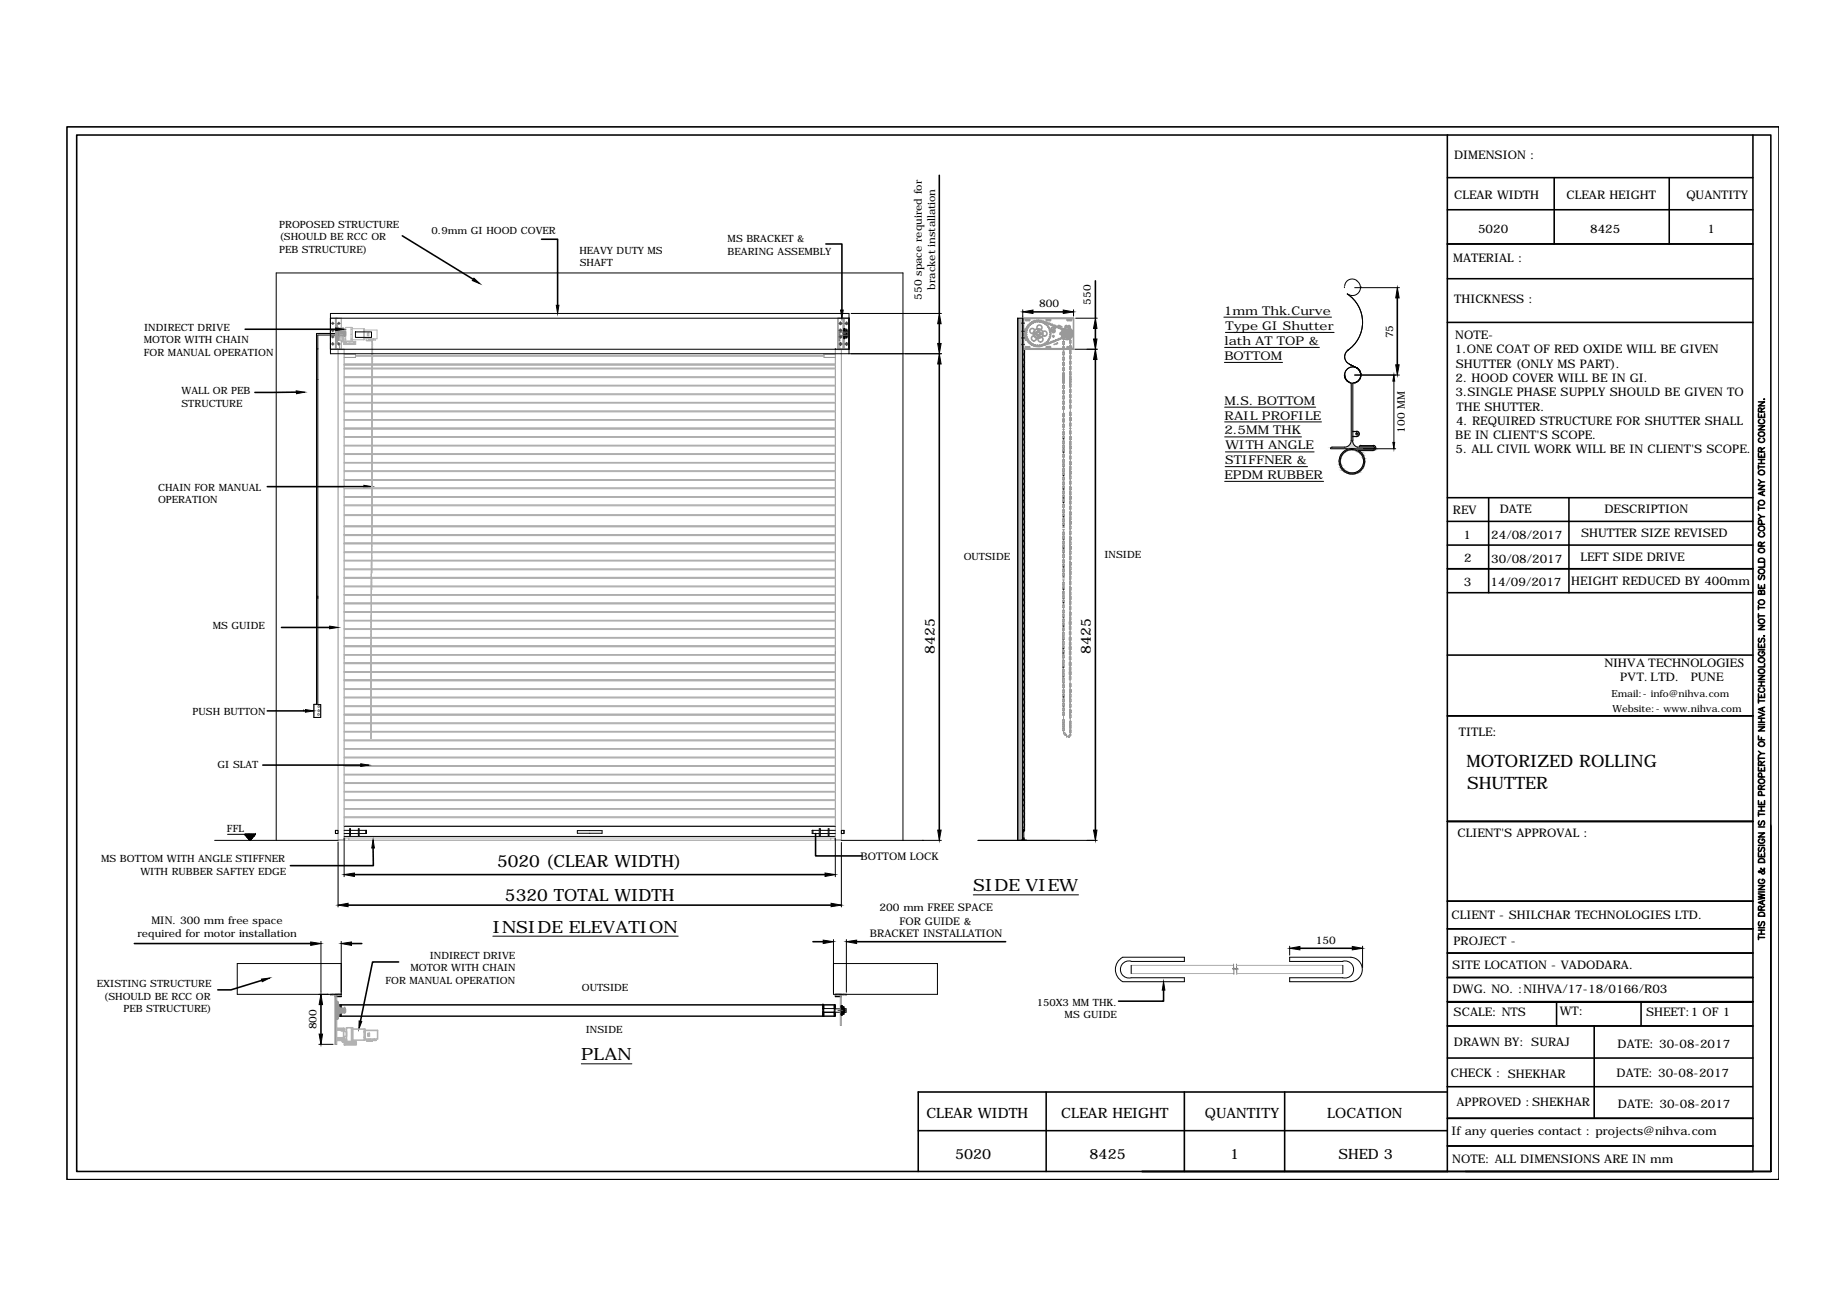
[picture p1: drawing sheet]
<svg xmlns="http://www.w3.org/2000/svg" width="297mm" height="210mm" viewBox="0 0 297 210" stroke-linecap="round" stroke-linejoin="round" font-family="sans-serif">
<defs><g id="words">
<g font-size="2.8">
<text x="235.9" y="123.4">MOTORIZED ROLLING</text>
<text x="235.9" y="126.8">SHUTTER</text>
</g>
<g font-size="2.7">
<text x="79.9" y="139.4">5020 (CLEAR WIDTH)</text>
<text x="156.5" y="143.3">SIDE VIEW</text>
<text x="81.2" y="144.9">5320 TOTAL WIDTH</text>
<text x="79.3" y="150">INSIDE ELEVATION</text>
<text x="93.5" y="170.5">PLAN</text>
</g>
<g font-size="2.3">
<text x="149" y="179.8">CLEAR WIDTH</text>
<text x="170.7" y="179.8">CLEAR HEIGHT</text>
<text x="193.8" y="179.8">QUANTITY</text>
<text x="213.5" y="179.8">LOCATION</text>
<text x="153.6" y="186.4">5020</text>
<text x="175.2" y="186.4">8425</text>
<text x="197.8" y="186.4">1</text>
<text x="215.2" y="186.4">SHED 3</text>
</g>
<g font-size="2.2">
<text x="150.3" y="105.2" transform="rotate(-90 150.3 105.2)">8425</text>
<text x="175.4" y="105.2" transform="rotate(-90 175.4 105.2)">8425</text>
</g>
<g font-size="2">
<text x="258" y="107.3">NIHVA TECHNOLOGIES</text>
<text x="260.6" y="109.6">PVT. LTD.</text>
<text x="271.9" y="109.6">PUNE</text>
</g>
<g font-size="1.9">
<text x="233.9" y="25.6">DIMENSION :</text>
<text x="233.9" y="32">CLEAR WIDTH</text>
<text x="251.9" y="32">CLEAR HEIGHT</text>
<text x="271.2" y="32">QUANTITY</text>
<text x="237.7" y="37.5">5020</text>
<text x="255.7" y="37.5">8425</text>
<text x="274.6" y="37.5">1</text>
<text x="233.7" y="42.2">MATERIAL :</text>
<text x="196.8" y="50.6">1mm Thk.Curve</text>
<text x="197.1" y="53">Type GI Shutter</text>
<text x="233.9" y="48.8">THICKNESS :</text>
<text x="196.9" y="57.9">BOTTOM</text>
<text x="196.9" y="55.5">lath AT TOP &amp;</text>
<text x="234" y="56.9">1.ONE COAT OF RED OXIDE WILL BE GIVEN</text>
<text x="234" y="54.5">NOTE-</text>
<text x="234.1" y="59.2">SHUTTER (ONLY MS PART).</text>
<text x="196.9" y="65.1">M.S. BOTTOM</text>
<text x="234.1" y="61.5">2. HOOD COVER WILL BE IN GI.</text>
<text x="234.1" y="63.8">3.SINGLE PHASE SUPPLY SHOULD BE GIVEN TO</text>
<text x="196.9" y="67.5">RAIL PROFILE</text>
<text x="196.9" y="69.8">2.5MM THK</text>
<text x="234" y="70.7">BE IN CLIENT'S SCOPE.</text>
<text x="234.2" y="68.4">4. REQUIRED STRUCTURE FOR SHUTTER SHALL</text>
<text x="234.2" y="66">THE SHUTTER.</text>
<text x="196.9" y="77">EPDM RUBBER</text>
<text x="197" y="74.7">STIFFNER &amp;</text>
<text x="197.1" y="72.3">WITH ANGLE</text>
<text x="234.1" y="72.9">5. ALL CIVIL WORK WILL BE IN CLIENT'S SCOPE.</text>
<text x="233.7" y="82.7">REV</text>
<text x="241.2" y="82.6">DATE</text>
<text x="258" y="82.6">DESCRIPTION</text>
<text x="235.3" y="86.7">1</text>
<text x="239.8" y="86.7">24/08/2017</text>
<text x="254.3" y="86.4">SHUTTER SIZE REVISED</text>
<text x="235.4" y="94.3">3</text>
<text x="235.5" y="90.5">2</text>
<text x="239.7" y="94.3">14/09/2017</text>
<text x="239.8" y="90.5">30/08/2017</text>
<text x="252.7" y="94">HEIGHT REDUCED BY 400mm</text>
<text x="254.2" y="90.2">LEFT SIDE DRIVE</text>
<text x="234.6" y="118.3">TITLE:</text>
<text x="234.4" y="134.6">CLIENT'S APPROVAL :</text>
<text x="233.4" y="147.8">CLIENT - SHILCHAR TECHNOLOGIES LTD.</text>
<text x="233.6" y="155.8">SITE LOCATION - VADODARA.</text>
<text x="233.7" y="151.9">PROJECT -</text>
<text x="233.7" y="159.6">DWG. NO. :NIHVA/17-18/0166/R03</text>
<text x="233.8" y="163.4">SCALE: NTS</text>
<text x="250.8" y="163.3">WT:</text>
<text x="264.7" y="163.4">SHEET:1 OF 1</text>
<text x="233.3" y="173.2">CHECK : SHEKHAR</text>
<text x="233.8" y="168.3">DRAWN BY: SURAJ</text>
<text x="260" y="173.2">DATE: 30-08-2017</text>
<text x="260.2" y="168.5">DATE: 30-08-2017</text>
<text x="234.2" y="178">APPROVED :SHEKHAR</text>
<text x="260.2" y="178.2">DATE: 30-08-2017</text>
<text x="233.4" y="182.5">If any queries contact : projects@nihva.com</text>
<text x="233.6" y="187.1">NOTE: ALL DIMENSIONS ARE IN mm</text>
</g>
<g font-size="1.7">
<text x="150.4" y="46.6" transform="rotate(-90 150.4 46.6)">bracket installation</text>
<text x="148.3" y="48.2" transform="rotate(-90 148.3 48.2)">550 space required for</text>
<text x="167.1" y="49.4">800</text>
<text x="175.4" y="49" transform="rotate(-90 175.4 49)">550</text>
<text x="224" y="54.4" transform="rotate(-90 224 54.4)">75</text>
<text x="225.9" y="69.6" transform="rotate(-90 225.9 69.6)">100 MM</text>
<text x="138.4" y="138.3">BOTTOM LOCK</text>
<text x="24.4" y="148.6">MIN. 300 mm free space</text>
<text x="141.4" y="146.6">200 mm FREE SPACE</text>
<text x="144.7" y="148.7">FOR GUIDE &amp;</text>
<text x="22.1" y="150.7">required for motor installation</text>
<text x="139.9" y="150.8">BRACKET INSTALLATION</text>
<text x="211.6" y="151.8">150</text>
<text x="50.9" y="165.6" transform="rotate(-90 50.9 165.6)">800</text>
</g>
<g font-size="1.6">
<text x="44.9" y="36.6">PROPOSED STRUCTURE</text>
<text x="44.9" y="40.7">PEB STRUCTURE)</text>
<text x="44.9" y="38.7">(SHOULD BE RCC OR</text>
<text x="69.4" y="37.7">0.9mm GI HOOD COVER</text>
<text x="93.2" y="40.8">HEAVY DUTY MS</text>
<text x="117" y="39">MS BRACKET &amp;</text>
<text x="117" y="41">BEARING ASSEMBLY</text>
<text x="93.2" y="42.8">SHAFT</text>
<text x="23.2" y="53.3">INDIRECT DRIVE</text>
<text x="23.1" y="55.2">MOTOR WITH CHAIN</text>
<text x="23.1" y="57.3">FOR MANUAL OPERATION</text>
<text x="29.2" y="63.4">WALL OR PEB</text>
<text x="29.2" y="65.4">STRUCTURE</text>
<text x="25.4" y="78.9">CHAIN FOR MANUAL</text>
<text x="25.4" y="80.9">OPERATION</text>
<text x="177.6" y="89.8">INSIDE</text>
<text x="155" y="90">OUTSIDE</text>
<text x="34.2" y="101.1">MS GUIDE</text>
<text x="259.2" y="112.2">Email:- info@nihva.com</text>
<text x="31" y="115">PUSH BUTTON</text>
<text x="259.3" y="114.6">Website:- www.nihva.com</text>
<text x="35" y="123.5">GI SLAT</text>
<text x="36.5" y="133.8">FFL</text>
<text x="16.3" y="138.7">MS BOTTOM WITH ANGLE STIFFNER</text>
<text x="22.6" y="140.7">WITH RUBBER SAFTEY EDGE</text>
<text x="69.1" y="154.3">INDIRECT DRIVE</text>
<text x="15.6" y="158.8">EXISTING STRUCTURE</text>
<text x="16.7" y="160.8">(SHOULD BE RCC OR</text>
<text x="62" y="158.2">FOR MANUAL OPERATION</text>
<text x="66" y="156.3">MOTOR WITH CHAIN</text>
<text x="93.6" y="159.5">OUTSIDE</text>
<text x="166.7" y="161.8">150X3 MM THK.</text>
<text x="19.9" y="162.8">PEB STRUCTURE)</text>
<text x="94.2" y="166.1">INSIDE</text>
<text x="171.2" y="163.7">MS GUIDE</text>
</g>
</g></defs>
<!-- layer: Guides -->
<path d="M164.5 56v79.2M164.8 56.2v77.4" fill="none" stroke="#000" stroke-width=".16"/>
<!-- layer: strips -->
<g fill="none" stroke="#000" stroke-width=".16">
<path d="M164.6 56.2l.2 .4-.2 .4 .2 .4-.2 .5 .1 .2v.4l-.1 .3M164.6 58.9l.2 .5-.2 .4 .2 .5-.2 .4 .1 .3v.3l-.1 .3M164.6 69.8l.2 .4-.2 .5 .1 .2v.4l-.1 .2M164.6 71.5l.2 .5-.2 .4M164.6 72.4l.2 .5-.2 .4M164.6 73.4l.2 .4-.2 .5 .1 .2v.4l-.1 .2 .2 .5-.2 .4M164.6 76.1l.2 .4-.2 .5 .2 .4-.2 .5 .2 .4-.2 .4 .2 .5-.2 .5 .2 .4-.2 .5M164.6 67.1l.2 .4-.2 .4 .2 .5-.2 .4 .1 .3v.3l-.1 .3M164.6 65.2l.2 .5-.2 .4 .1 .3v.3l-.1 .3M164.6 61.6l.2 .5-.2 .4 .2 .5-.2 .4 .1 .3v.3l-.1 .3M164.6 64.3l.2 .5-.2 .4M164.6 84.4l.2 .4-.2 .5"/>
<path d="M164.6 80.7l.2 .4-.2 .5 .2 .4-.2 .5 .2 .5-.2 .4M164.6 83.5l.2 .4-.2 .5M164.6 96.5l.2 .4-.2 .5 .2 .5-.2 .4 .2 .5-.2 .4M164.6 90.8l.2 .4-.2 .5 .2 .5-.2 .5 .2 .4-.2 .5M164.6 85.1l.2 .5-.2 .4 .2 .5-.2 .5 .2 .4-.2 .5M164.6 99.3l.2 .5-.2 .4 .2 .5-.2 .4M164.6 93.6l.2 .5-.2 .5 .2 .4-.2 .5 .2 .4-.2 .5M164.6 87.9l.2 .5-.2 .5 .2 .4-.2 .5 .2 .5-.2 .5M164.6 119l.2 .4-.2 .5 .2 .4-.2 .5 .1 .3v.3l-.1 .3M164.6 113.5l.2 .4-.2 .5 .2 .4-.2 .5 .1 .2v.4l-.1 .3M164.6 107.8l.2 .5-.2 .4 .2 .5-.2 .5 .2 .4-.2 .5M164.6 102.1l.2 .5-.2 .4 .2 .5-.2 .5 .2 .5-.2 .4"/>
<path d="M164.6 116.2l.2 .5-.2 .5 .2 .4-.2 .5 .2 .4-.2 .5M164.6 110.6l.2 .5-.2 .5 .2 .4-.2 .5 .2 .5-.2 .5M164.6 104.9l.2 .5-.2 .5 .2 .5-.2 .4 .2 .5-.2 .5M164.6 101.1l.2 .5-.2 .5M164.6 131.4l.2 .4-.2 .4 .1 .3v.4l-.1 .2M164.6 127.8l.2 .4-.2 .4 .2 .5-.2 .4 .2 .5-.2 .4 .1 .3v.3l-.1 .3M164.6 121.7l.2 .5-.2 .4 .2 .4-.2 .5 .2 .4-.2 .5 .2 .5-.2 .4 .1 .3v.3l-.1 .3 .2 .4-.2 .5M164.6 126.8l.2 .5-.2 .4"/>
</g>
<!-- layer: 0 -->
<g fill="none" stroke="#000" stroke-width=".16">
<path d="M51.1 56.2h.1M53.1 56.2h83.4M53.1 51.2h83.4M54.1 53.4h.5M54.1 53.6h-3.2v59.7h-.4v2.1h1.1v-2.1h-.5v-59.4h3M57.2 53.4h2.5v.9h-2.5zM134.3 56.2h.1M136.5 56.9v-6.5h-83.4v6.5h98.3M136.9 50.4h14.5M163.7 51.2h.8v84h-.8zM163.7 51.2v84M164.5 49.8v1"/>
<path d="M164.5 51.2v84M172.6 49.8v1M172.9 56.2h3.6M173 51.2h3.5M196.8 51h17.3M196.9 58.3h9.4M196.9 55.9h15.3M197.1 53.5h17.5M216.2 46.3h.1M216.7 47.3a5.4 5.4 0 0 1 0 9.1M216.9 56.2a1.29 1.29 0 0 0-.6 1.2 1.29 1.29 0 0 0 .7 1.2 1.29 1.29 0 0 1-.2-2.3M217 58.6l1.2 .6"/>
<path d="M217.9 46.3h7.2M218.2 45.2a1.29 1.29 0 0 1 .3 1.8 1.29 1.29 0 0 1-1.8 .3M218.2 45.1a1.21 1.21 0 0 0-1.9 .9M218.3 59.2a1.32 1.32 0 0 1-.1 2.3 1.32 1.32 0 0 1-1.9-1.2 1.29 1.29 0 0 0 1.9 1.1 1.29 1.29 0 0 0 0-2.2M218.9 46.3h.1M51.1 61h.1M171 70.7h.1M171 72.9h.1M171 76.6h.1M171 78.8h.1M171 72.1v.1M171 75.1v.1"/>
<path d="M196.9 65.5h14.7M196.9 67.9h15.6M196.9 70.3h12.4M196.9 77.4h16M197 75.1h13.3M197.1 72.7h14.2M214 72.2h10.5M214.2 71.9h2.1M214.2 71.9l-.1 .1-.1 .2M216.8 61.4a1.29 1.29 0 0 1 .2-2.2 1.29 1.29 0 0 1 1.8 1.1 1.29 1.29 0 0 0-1.9-1.1 1.29 1.29 0 0 0 0 2.2M217.2 61.6l.1 .1M217.3 70.8a1.08 1.08 0 0 1-1.1 1.1"/>
<path d="M217.3 61.7v9.2M217.5 70.9a1.08 1.08 0 0 0 .8 1h2.3l.2 .3M217.6 69.4h.6a.36 .36 0 0 1 .3 .4 .36 .36 0 0 1-.3 .3M217.6 61.6v9.3M217.6 69.4h.6M217.6 70.2h.6M217.9 60.3h7.2M218 72.2a2.05 2.05 0 0 0-2.6 2.3 2.05 2.05 0 0 0 3.2 1.4 2.05 2.05 0 0 0-.1-3.5M218.2 69.3a.44 .44 0 0 1 .4 .5 .44 .44 0 0 1-.4 .4h-.6M218.5 72.5h2.4M218.6 71.9h2.3M218.9 71.6l-.3 .3"/>
<path d="M218.9 60.3h.1M218.9 71.7h2M220.8 71.8l.2 .2-.2 .2h-2.8M220.8 71.6a.4 .4 0 0 1 .4 .4 .4 .4 0 0 1-.4 .4M224.2 61.3v9.9M51.1 96h.1M171 80.2h.1M171 80.9h.1M171 83.2h.1M171 84.7h.1M171 88.3h.1M171 91.3h.1"/>
<path d="M171 94.9h.1M171 97.1h.1M171 86.8v.1M171 89h.1M171 92.8h.1M171 96.4h.1M171 99.4h.1M48.8 114.3h.1M171 104.4h.1M171 105.2h.1M171 107.4h.1M171 103h.1"/>
<path d="M171 108.9h.1M171 110.2h.1M171 112.2h.1M171 100.8h.1M171 113.7h.1M34.5 135.2h19.9M36.6 134.2h4.5M39.4 134.2l.8 1M39.4 134.2h.1M39.4 134.3l.1-.1-.1 .1M39.5 134.2v.1zM39.5 134.4v-.2v.2"/>
<path d="M39.5 134.4l.1-.2-.1 .2M39.6 134.2v.2zM39.6 134.2v.3M39.6 134.5l.2-.3-.2 .3M39.7 134.2l-.1 .3zM39.7 134.6l.1-.4-.1 .4M39.8 134.2l-.1 .5 .2-.5-.1 .5M39.9 134.8l.2-.6-.2 .6M39.9 134.9l.3-.7-.2 .7M40 134.2l-.1 .6 .1-.6-.2 .6 .2-.6-.2 .6 .2-.6-.2 .5 .2-.5-.2 .5 .1-.5-.1 .5M40.1 135l.2-.8-.2 .8M40.1 135.1l.3-.9-.3 .9"/>
<path d="M40.2 134.2l-.2 .8M40.3 135l.2-.8-.2 .8M40.3 134.2l-.2 .8zM40.3 135l.3-.8-.2 .8M40.4 134.2l-.3 .9zM40.4 135l.2-.8-.2 .8M40.4 134.2l-.2 1M40.4 134.9l.2-.7-.2 .7M40.5 134.2l-.3 .9zM40.5 134.2l-.2 .9zM40.5 134.8l.2-.6-.2 .6M40.6 134.7l.1-.5-.1 .6"/>
<path d="M40.6 134.2l-.1 .6M40.7 134.5l.2-.3-.1 .3M40.8 134.5l.1-.3-.1 .3M40.8 134.2l-.2 .5M40.9 134.5v-.3v.3M40.9 134.4l.1-.2-.1 .2M41 134.2v.2M41.1 134.2h.1M41.1 134.2l-.9 1M44.4 135.2v-91.3h100.8v91.3M53.9 133.6h.5v.5h-.5zM53.9 133.6v.5"/>
<path d="M54.4 135.4v10.5M55.3 134.8v6.2M55.3 134.5h79M55.3 133.6h.9M55.3 134.1h.9M55.4 132.9h78.9M56.2 133.3h.2v1.1h-.2zM56.4 133.6h1.2M56.4 134.1h1.2M57.6 133.3h.2v1.1h-.2zM57.8 133.6h1.1v.5h-1.1M58.8 133.6v.5"/>
<path d="M92.9 133.6h3.9v.4h-3.9zM130.7 133.6v.5M131.8 133.6h-1.2v.5h1.2M131.8 133.3h.1v1.1h-.1zM131.9 133.6h1.3M131.9 134.1h1.3M133.2 133.3h.1v1.1h-.1zM133.3 133.6h1M133.3 134.1h1M134.3 134.8v6.2M135.3 133.6h.4v.5h-.4zM135.3 135.2h16.1"/>
<path d="M135.3 135.5v10.4M135.7 133.6v.5M157.3 135.2h19.2M164.5 133.7l.1-.3 .2 .3M164.5 133.6l.1-.1 .1 .1-.1 .2M164.6 133.9v1.3M164.6 135.1l-.3 .1M164.6 134.8l.1 .3 .3 .1M164.7 133.6l-.1 .2M51.6 151.4v8.2M54.9 155h-16.7v4.9h16.7M54.9 151.4v8.9h-1v-.4"/>
<path d="M79.3 150.6h29.8M134 151.1v8.8h16.8v-4.9h-16.8M134.3 159.9v.4h1v-.4M136.1 151.1v8.5M156.5 143.9h17M180.6 154a2.22 2.22 0 0 0 0 3.9h9.9v-.6h-8.6M180.6 154h9.9v.6h-8.6M181.9 154.6a1.38 1.38 0 0 0-1.7 1.3 1.38 1.38 0 0 0 1.7 1.4M181.9 155.3v1.3M207.4 152.2v1.4M215.9 154.6a1.38 1.38 0 0 1 1.8 1.3 1.38 1.38 0 0 1-1.8 1.4M216 155.3v1.3"/>
<path d="M217.3 154a1.97 1.97 0 0 1 1.8 1.9 1.97 1.97 0 0 1-1.8 2h-9.9v-.6h8.6M217.3 154h-9.9v.6h8.6M219.1 152.2v3.4M51.3 168h2.3M54.6 161.6h79.7v1.8h-79.7zM54.8 161.6v.6M54.8 162.9v.5M54.9 161.6v.6M54.9 162.9v.5M54.9 160h-.9v.3h.9M93.5 171.1h8.1M132.3 161.6h.1"/>
<path d="M132.3 161.8l.2-.1-.2 .1M132.3 162.8h.1M132.3 163l.2-.1-.2 .1M132.3 163.2l.2-.1-.2 .1M132.3 161.8l.2-.2v1.8M132.3 162.3h.2M132.3 161.6v1.8M132.4 161.6l-.1 .1M132.4 162.8l-.1 .1M132.5 161.9l-.2 .1M132.5 162.1l-.2 .1M132.5 162.1l-.2 .2 .2-.1"/>
<path d="M132.5 163.3l-.2 .1M132.5 163.3l-.2 .1h.2M132.5 161.7l-.2 .1M132.5 161.8l-.2 .1M132.5 161.9l-.2 .2M132.5 162l-.2 .1M132.5 162.8l-.2 .1M132.5 162.9l-.2 .2M132.5 163l-.2 .1M132.5 163l-.2 .2M132.5 163.1l-.2 .1M132.5 163.2l-.2 .1"/>
<path d="M132.5 163.4h-.1M132.5 162.9h1.8l-.1 .1M134.2 161.7l.1-.1-.1 .2M134.2 161.8l.1-.1-.1 .1M134.2 162.2l.1-.1-.1 .1M134.2 162.9h.1M134.2 163l.1-.1-.1 .1M134.2 162.3h1.9v.5h-3.8M134.2 161.6v1.8M134.3 161.6l-.1 .1M134.3 162.9h-.1M134.3 161.9l-.1 .1"/>
<path d="M134.3 163.1l-.1 .1M134.3 163.3l-.1 .1M134.3 163.4h.1M134.3 162.2l-1.9 .1M134.3 161.7l-.1 .1M134.3 161.8l-.1 .1M134.3 161.8l-.1 .2M134.3 162l-.1 .1M134.3 162.1l-.1 .1M134.3 162.1v.1M134.3 162.9l-.1 .2M134.3 163l-.1 .1"/>
<path d="M134.3 163l-.1 .2M134.3 163.2l-.1 .1M134.3 163.2l-.1 .2M134.3 163.4h-.1M134.3 160h.9v.3h-.9"/>
<circle cx="217.4" cy="74.2" r="1.88"/>
<circle cx="218.2" cy="69.8" r=".15"/>
</g>
<!-- layer: labeling -->
<g fill="none" stroke="#959595" stroke-width=".16">
<path d="M171 54.1h.1l-.1 .5zM171 56.6h.1l-.1 .5zM171 57.5v-.1l.1 .1-.1 .5zM171 58.3h.1l-.1 .5zM171 59.6v-.5l.1 .5M171 55.8v.5M171 53.7a.61 .61 0 0 1 .7-.6 .61 .61 0 0 1 .5 .8M171 54l.2 .1v.4l-.2 .2M171 54.9h.2v.5l-.2 .1M171 55.7l.2 .1v.4l-.2 .1M171 56.5l.2 .1v.5l-.2 .1M171 57.4l.2 .1v.4l-.2 .1"/>
<path d="M171 58.2l.2 .1v.5h-.2M171 59.1l.2 .1v.4l-.2 .1M171 59.9l.2 .1v.7l-.2 .2M171 54.9h.1l-.1 .6v-.1zM171 55.7l.1 .1-.1 .5M171 59.9v.1v.7l.1 .2-.1 .8v-.1v-.7l.1-.2zM171 54l-.1 .1v.4l.1 .2M171 54.9h-.1v.5l.1 .1M171 55.7l-.1 .1v.4l.1 .1M171 56.5l-.1 .1v.5l.1 .1M171 57.4l-.1 .1v.4l.1 .1M171 58.2l-.1 .1v.5h.1"/>
<path d="M171 59.1l-.1 .1v.4l.1 .1M171 59.9l-.1 .1v.7l.1 .2M171 53.7v.3M171 54.7v.2M171 55.5v.2M171 56.3v.2M171 57.2v.2M171 58v.2M171 58.8v.3M171 59.7v.2M172.1 59.8v.7l.1 .2M172.1 54.7l.1 .5"/>
<path d="M172.1 55.5l.1 .5M172.1 56.3l.1 .6M172.1 54.7h-.1v.5l.1 .1M172.1 55.5l-.1 .1v.4l.1 .1M172.1 56.3l-.1 .1v.5l.1 .1M172.1 57.2l-.1 .1v.4l.1 .1M172.1 58l-.1 .1v.4l.1 .1M172.1 58.8l-.1 .2v.4l.1 .1M172.1 59.7l-.1 .1v.4l.1 .1M172.1 56.3v.6M172.1 54.4v.3M172.1 55.3v.2"/>
<path d="M172.1 56.1v.2M172.1 57v.2M172.1 57.8v.2M172.1 58.6v.2M172.1 59.5v.2M172.1 57.2l.1 .1M172.1 58l.1 .1M172.1 58.8l.1 .2M172.1 59.7l.1 .1M172.2 54.3l-.1-.5-.1 .1v.4l.1 .1M172.2 57.3v.4M172.2 58.1l-.1 .5"/>
<path d="M172.2 59l-.1 .5M172.2 59.8l-.1 .8M172.2 53.9l-.1-.1v.1v.4v.1l.1-.1M172.2 54.8l-.1-.1v.1v.4M172.2 55.6l-.1-.1v.1v.4M172.2 57.3l-.1-.1v.1v.4h.1M172.2 58.1l-.1-.1v.1v.4v.1l.1-.1M172.2 59l-.1-.1v.1v.4h.1M172.2 56l-.1 .1M172.2 55.2l-.1 .1M172.2 55.2h-.1M172.2 54.3l-.1 .1"/>
<path d="M172.2 56.9l-.1 .1M172.2 56.9h-.1M172.2 57.7l-.1 .1M170.9 67.4l.1-.1 .2 .1v.5h-.2h-.1zM170.9 68.3l.1-.1 .2 .1v.4l-.2 .1-.1-.1zM170.9 74v.3l.3 .3v.5h-.2h-.1v-.5l.3-.3v-.3l-.2-.2zM170.9 60.4l.1 .1M170.9 61.3l.1 .1M170.9 60.4l.1-.2 .2 .2M170.9 69l.1 .2M170.9 77.1l.1 .1M171 62.1v-.1l.1 .1-.1 .4z"/>
<path d="M171 62.9v-.1l.1 .1-.1 .5zM171 65.4v.5l.1-.5M171 67.4h.1l-.1 .5zM171 68.3v-.1l.1 .1-.1 .4zM171 69.5v-.1l.1 .1-.1 .5zM171 71.6v-.1l.1 .1-.1 .5zM171 73.1v-.1l.1 .1-.1 .5zM171 74v-.1l.1 .1-.1 .4zM171 74.6v-.1l.1 .1-.1 .5zM171 76.1v-.1l.1 .1-.1 .5zM171 77.2v-.4l.1 .4M171 78.3v-.1l.1 .1-.1 .4z"/>
<path d="M171 60.4v-.1l.1 .1M171 60.4v.1l.1-.1M171 61.3h.1M171 61.2v-.1l.1 .1M171 77.1h.1M171 60.7l.2 .1v.8l-.2 .1M171 61.9l.2 .1v.4l-.2 .2M171 62.8l.2 .1v.4l-.2 .1M171 63.6l.2 .1v.4l-.2 .2M171 64.4l.2 .2v.4l-.2 .1M171 65.3l.2 .1v.4l-.2 .1M171 66.4l.2 .1v.5l-.2 .1"/>
<path d="M171 69.4l.2 .1v.4l-.2 .1M171 70.1l.2 .1v.4l-.2 .1M171 70.8l.2 .2v.3l-.3 .3v.5h.1M171 70.8l-.1 .2v.3l.3 .3v.5h-.2M171 72.2l.2 .1v.4l-.2 .2M171 73l.2 .1v.4l-.2 .1M171 75.3l.2 .1v.4l-.2 .1M171 76l.2 .1v.4l-.2 .1M171 76.7l.2 .1v.4M171 77.4l.2 .2v.4l-.2 .1M171 78.1l.2 .1v.5l-.2 .1M171 78.9l.2 .1v.4l-.2 .1"/>
<path d="M171 79.6l.2 .1v.4l-.2 .1M171 63.6l.1 .1-.1 .5v-.1zM171 64.5l.1 .1-.1 .4v-.4M171 66.5h.1l-.1 .6v-.6M171 70.1l.1 .1-.1 .5v-.5M171 72.3h.1l-.1 .5v-.5M171 77.5v.1v.4l.1-.4M171 79.6v.1v.5l.1-.5M171 60.7l-.1 .1v.8l.1 .1M171 61.9l-.1 .1v.4l.1 .2M171 62.8l-.1 .1v.4l.1 .1M171 63.6l-.1 .1v.4l.1 .2"/>
<path d="M171 64.4l-.1 .2v.4l.1 .1M171 65.3l-.1 .1v.4l.1 .1M171 66.4l-.1 .1v.5l.1 .1M171 69.4l-.1 .1v.4l.1 .1M171 70.1l-.1 .1v.4l.1 .1M171 72.2l-.1 .1v.4l.1 .2M171 73l-.1 .1v.4l.1 .1M171 75.3l-.1 .1v.4l.1 .1M171 76l-.1 .1v.4l.1 .1M171 76.7l-.1 .1v.4M171 77.4l-.1 .2v.4l.1 .1M171 78.1l-.1 .1v.5l.1 .1"/>
<path d="M171 78.9l-.1 .1v.4l.1 .1M171 79.6l-.1 .1v.4l.1 .1M171 75.3v.1v.5M171 60.5v.2M171 60.9v.2M171 61.4v.2M171 61.7v.2M171 62.6v.2M171 63.4v.2M171 64.3v.1M171 65.1v.2M171 65.9v.5"/>
<path d="M171 67.1v.2M171 68.8v.2M171 69.2v.2M171 70v.1M171 70.7v.1M171 72.2h.1M171 72.9v.1M171 73.6v.2M171 75.2v.1M171 75.9v.1M171 76.6v.1M171 77.2v.2"/>
<path d="M171 78.1h.1M171 78.8v.1M171 79.5v.1M171 61.1l.2 .1M171 61.1l-.1 .1M171.1 71.3l-.1-.4v.1v.4M171.1 75.4l-.1 .5M171.1 79.4l-.1-.4v.5M171.1 69l-.1 .1M171.2 60.4l-.2 .1M171.2 61.3l-.2 .1M171.2 69l-.2 .2"/>
<path d="M171.2 77.1l-.2 .1M172 76.6l.1 .5 .1-.1v-.4M172 75.8l.1 .5M172 61l.1 .2M172 60.6l.1 .1M172 76.2l.1 .1 .1-.1M172 75.8l.1-.1 .1 .1M172 77h.1h.1M172 76.6l.1-.1 .1 .1M172.1 60.7v.7l.1 .1M172.1 70.3v.4h.1M172.1 72.6v.3v.1l.1-.1"/>
<path d="M172.1 78.4v.3v.1l.1-.1M172.1 60.2v.1l.1-.1M172.1 61v.1l.1-.1-.1 .2M172.1 75.7l-.1 .1M172.1 75.7l.1 .1M172.1 75.6v.1M172.1 76.3v.2M172.1 76.5l.1 .1M172.1 76.5l-.1 .1M172.1 61.4l.1 .8M172.1 65.1l.1 .1-.1 .5M172.1 67.1l.1 .5"/>
<path d="M172.1 68l.1 .1-.1 .5M172.1 71.7l.1 .5M172.1 73.3l.1 .5M172.1 75l.1 .5M172.1 79.8l.1 .5M172.1 60.5l-.1 .2v.7l.1 .1M172.1 61.4l-.1 .1v.7l.1 .2M172.1 62.6l-.1 .1v.4l.1 .1M172.1 63.4l-.1 .1v.4l.1 .2M172.1 64.3h-.1v.5l.1 .1M172.1 65.1l-.1 .1v.4l.1 .1M172.1 66.2l-.1 .1v.5l.1 .1"/>
<path d="M172.1 67.1l-.1 .1v.4l.1 .1M172.1 68l-.1 .1v.4l.1 .1M172.1 69.2l-.1 .1v.5l.1 .1M172.1 70.1l-.1 .2v.4l.1 .1 .1-.1M172.1 70.9l-.1 .1v.5h.1M172.1 71.7l-.1 .1v.4l.1 .1M172.1 72.4l-.1 .2v.3l.1 .2M172.1 73.3l-.1 .1v.4l.1 .1M172.1 74.2l-.1 .1v.4l.1 .1M172.1 75l-.1 .1v.4l.1 .1 .1-.1M172.1 77.3l-.1 .1v.5h.1M172.1 78.2l-.1 .2v.4l.1 .1"/>
<path d="M172.1 79l-.1 .1v.4l.1 .1M172.1 79.8h-.1v.5l.1 .1M172.1 61.7l.1 .1h-.1v.4v.1l.1-.1M172.1 62.6v.5v.1l.1-.1M172.1 63.5v.4v.1l.1-.1M172.1 65.1v.1v.5M172.1 68v.1v.5M172.1 74.3v.4v.1l.1-.1M172.1 60.3v.2M172.1 60.7v.2M172.1 61.2v.2M172.1 61.5v.2"/>
<path d="M172.1 62.4v.2M172.1 63.2v.2M172.1 64.1v.2M172.1 64.9v.2M172.1 65.7v.5M172.1 66.9v.2M172.1 67.7v.1M172.1 68.6v.2M172.1 69v.2M172.1 69.9v.2M172.1 70.8v.1M172.1 71.5v.2"/>
<path d="M172.1 72.3v.1M172.1 73.1v.2M172.1 73.9v.3M172.1 74.8v.2M172.1 77.1v.2M172.1 77.9v.3M172.1 78.9v.1M172.1 79.6v.2M172.1 60.5l.1 .2M172.1 61.4v.1M172.1 60.9l.1 .1-.1-.1M172.1 60.9l-.1 .1"/>
<path d="M172.1 61.7l-.1 .1M172.1 66.2l.1 .1M172.1 68.8l.1 .1M172.1 68.8l-.1 .1 .1 .1M172.1 62.6l.1 .1M172.1 63.4l.1 .1M172.1 64.3h.1M172.1 70.1l.1 .2M172.1 70.2l.1 .1M172.1 69.2l.1 .1M172.1 70.9l.1 .1M172.1 72.4l.1 .2"/>
<path d="M172.1 72.5l.1 .1M172.1 74.2l.1 .1M172.1 78.2l.1 .2M172.1 78.3l.1 .1M172.1 77.3l.1 .1M172.1 79l.1 .1M172.2 60.7v.7M172.2 62.7v.4M172.2 63.5v.4M172.2 64.3v.5M172.2 66.3v.5M172.2 69.3l-.1 .6"/>
<path d="M172.2 70.3v.4M172.2 71l-.1 .5M172.2 72.6v.3M172.2 74.3v.4M172.2 75.8v.4l-.1 .1M172.2 77.4v.5M172.2 78.4l-.1 .5M172.2 79.1v.4M172.2 64.3h-.1v.5v.1l.1-.1M172.2 66.3h-.1v.5h.1M172.2 67.2l-.1-.1v.1v.4v.1l.1-.1M172.2 69.3h-.1v.6"/>
<path d="M172.2 71h-.1v.5M172.2 71.8l-.1-.1v.1v.4v.1l.1-.1M172.2 73.4l-.1-.1v.1v.4M172.2 75.1l-.1-.1v.1v.4M172.2 77.4l-.1-.1v.1v.5M172.2 79.1l-.1-.1v.1v.5M172.2 79.9l-.1-.1v.1v.4h.1M172.2 60.2l-.1 .1M172.2 60.6l-.1 .1M172.2 61.4l-.1 .1M172.2 62.2l-.1 .2M172.2 67.6l-.1 .1"/>
<path d="M172.2 66.8l-.1 .1M172.2 63.1l-.1 .1M172.2 63.9l-.1 .2M172.2 64.8l-.1 .1M172.2 68.9l-.1 .1M172.2 72.9l-.1 .2M172.2 72.2l-.1 .1M172.2 73.8l-.1 .1M172.2 75.5l-.1 .1M172.2 74.7l-.1 .1M172.2 79.5l-.1 .1M172.2 77.8l-.1 .1"/>
<path d="M170.9 85.6l.1-.1 .2 .1v.4l-.3 .3v.4l.1 .1 .2-.1v-.4l-.3-.3zM170.9 87.8l.1-.1 .2 .1v.4l-.3 .3v.4l.1 .1 .2-.1v-.4l-.3-.3zM170.9 91.5v.4l.3 .3v.5l-.2 .1-.1-.1v-.5l.3-.3v-.4l-.2-.1zM170.9 85.2l.1 .1M170.9 93.3l.1 .1M171 80.4v-.1l.1 .1-.1 .5zM171 83.5v-.1l.1 .1-.1 .4zM171 84.2h.1l-.1 .5zM171 86v-.4h.1l-.1 .5M171 86.3v-.1l.1 .1-.1 .5zM171 88.2v-.5l.1 .1-.1 .5M171 88.5v-.1l.1 .1-.1 .4z"/>
<path d="M171 91.2v-.5l.1 .5M171 91.6v-.1l.1 .1-.1 .4zM171 89.2v.5M171 98.2v.4h.1M171 98.8v.4v.1l.1-.1M171 93.3h.1l-.1 .1M171 93v-.1l.1 .1M171 80.3l.2 .1v.4l-.2 .1M171 81.1l.2 .1v.4l-.2 .1M171 81.9l.2 .1v.4l-.2 .2M171 82.6l.2 .1v.4l-.2 .1M171 83.4l.2 .1v.4l-.2 .1"/>
<path d="M171 84.1l.2 .1v.4l-.2 .1M171 87l.2 .1v.4l-.2 .1M171 89.1l.2 .1v.5h-.2M171 90l.2 .1v.4l-.2 .1M171 90.7l.2 .1v.4l-.2 .1M171 82.6v.1v.5l.1-.5M171 87l.1 .1-.1 .4v-.4M171 89.2h.1l-.1 .5M171 90l.1 .1-.1 .5v-.5M171 92.2h.1l-.1 .5v-.5M171 93.6l.1 .1-.1 .5M171 98.7l-.1 .1v.5l.1 .1 .1-.6"/>
<path d="M171 80.3l-.1 .1v.4l.1 .1M171 81.1l-.1 .1v.4l.1 .1M171 81.9l-.1 .1v.4l.1 .2M171 82.6l-.1 .1v.4l.1 .1M171 83.4l-.1 .1v.4l.1 .1M171 84.1l-.1 .1v.4l.1 .1M171 87l-.1 .1v.4l.1 .1M171 89.1l-.1 .1v.5h.1M171 90l-.1 .1v.4l.1 .1M171 90.7l-.1 .1v.4l.1 .1M171 93.6l-.1 .1v.4l.1 .1M171 94.3l-.1 .1v.4l.1 .1"/>
<path d="M171 95l-.1 .2v.3l.1 .2M171 95.7l-.1 .1v.5l.1 .1 .1-.1M171 96.4l-.1 .2v.3l.1 .2M171 97.2l-.1 .1v.4l.1 .1M171 98l-.1 .2v.4l.1 .1M171 99.5l-.1 .1v.4l.1 .1M171 93.6v.1v.5M171 80.2v.1M171 80.9v.2M171 81.7v.2M171 82.6h.1M171 83.2v.2"/>
<path d="M171 84v.1M171 84.7v.1M171 85.3v.2M171 86.9v.1M171 87.6v.1M171 89v.1M171 89.7v.3M171 90.6v.1M171 91.3v.1M171 92.8h.1M171 93.4v.2M171 94.2v.1"/>
<path d="M171 94.9v.1M171 95.7h.1M171 96.4h.1M171 97.1v.1M171 97.8v.2M171 98.7h.1M171 99.4v.1M171 84.8v.1M171 84.8l.2 .1M171 84.8l.1 .1M171 84.8l-.1 .1M171 92.8l.2 .2"/>
<path d="M171 92.8l-.1 .2M171 94.3l.1 .1M171 95l.1 .2M171 95.7l.1 .1M171 96.4l.1 .2M171 97.2l.1 .1M171 98l.1 .2M171 98.1l.1 .1M171 98.7l.1 .1M171 98.8h.1M171 99.5l.1 .1M171.1 81.6l-.1-.5v.1v.5"/>
<path d="M171.1 82.4l-.1-.4v.5M171.1 94.4v.4M171.1 95.2v.3M171.1 95.8v.5M171.1 96.6v.3M171.1 97.3v.4M171.1 98.2v.4M171.1 99.6v.4M171.1 94.4l-.1-.1v.1v.4v.1l.1-.1M171.1 95.2l-.1-.1v.1v.3v.1l.1-.1M171.1 95.8h-.1v.5h.1M171.1 96.6l-.1-.1v.1v.3v.1l.1-.1"/>
<path d="M171.1 97.3l-.1-.1v.1v.4v.1l.1-.1M171.1 99.6l-.1-.1v.1v.4h.1M171.1 85.2l-.1 .1M171.1 94.8l-.1 .1M171.1 95.5l-.1 .2M171.1 96.9l-.1 .2M171.1 97.7l-.1 .1M171.1 98.6l-.1 .1M171.2 85.2l-.2 .1M172 87.9l.1 .5 .1-.1v-.4M172 84.7v.3M172 87.2v.4"/>
<path d="M172 88.7v.4M172 89.5v.5M172 90.5l.1 .5M172 91.2l.1 .5M172 91.9l.1 .6M172 93.6v.4M172 95.3v.4M172 97.6v.4M172 93.6l.1-.1 .1 .1v.4h-.2M172 94.5l.1-.1 .1 .1v.4l-.1 .1-.1-.1M172 95.3l.1-.1 .1 .1v.4h-.2M172 96l.1-.1 .1 .1v.4l-.1 .1-.1-.1"/>
<path d="M172 96.8l.1-.1 .1 .1v.4h-.1h-.1M172 98.6l.1-.1 .1 .1v.3l-.1 .1-.1-.1M172 99.3l.1-.1 .1 .1v.4l-.1 .1-.1-.1M172 84.3l.1 .1 .1-.1M172 85l.1 .2M172 83.9l.1-.1 .1 .1M172 85l.1 .1 .1-.1M172 84.7l.1-.1 .1 .1M172 84.3l.1 .1M172 86.8l.1 .1 .1-.1M172 87.6l.1 .1M172 86.4h.1h.1"/>
<path d="M172 85.9l.1 .1 .1-.1M172 85.9l.1 .1M172 85.5l.1-.1 .1 .1M172 87.6l.1 .1 .1-.1M172 86.8l.1 .2M172 88.3l.1 .1 .1-.1M172 89.1l.1 .1M172 87.9l.1-.1 .1 .1M172 89.9l.1 .1M172 88.7l.1-.1 .1 .1M172 90.8l.1 .1 .1-.1M172 90.5l.1-.1 .1 .1"/>
<path d="M172 89.5h.1h.1M172 91.6l.1 .1 .1-.1M172 91.2l.1-.1 .1 .1M172 93.1l.1 .2M172 95.7l.1 .1M172 94l.1 .1M172 97.2l.1 .1M172 96.4l.1 .1M172 99.7l.1 .1M172 98l.1 .1M172 98.9l.1 .2M172.1 83.8l.1 .1v.4"/>
<path d="M172.1 85.4l.1 .1v.4M172.1 86.3l.1 .1v.4M172.1 87.1l.1 .1v.4M172.1 91.8l.1 .1v.5l-.1 .1M172.1 92.6l.1 .1v.4l-.1 .2M172.1 93.4l.1 .2v.4l-.1 .1M172.1 94.4l.1 .1v.4l-.1 .1-.1-.5M172.1 95.1l.1 .2v.4l-.1 .1M172.1 95.9l.1 .1v.4l-.1 .1M172.1 96.6l.1 .1v.5l-.1 .1M172.1 97.5l.1 .1v.4l-.1 .1M172.1 98.4l.1 .1v.4l-.1 .2"/>
<path d="M172.1 99.2l.1 .1v.4l-.1 .1M172.1 99.9l.1 .1v.4l-.1 .1M172.1 83.8l-.1 .5M172.1 85.4l-.1 .5M172.1 86.3l-.1 .5M172.1 92.6l-.1 .5M172.1 95.9l-.1 .5M172.1 96.6l-.1 .6M172.1 98.4l-.1 .5M172.1 99.2l-.1 .5M172.1 92.6l.1 .5-.1 .1-.1-.1M172.1 97.5l.1 .5-.1 .1-.1-.1"/>
<path d="M172.1 83.7v.1M172.1 84.4v.1M172.1 85.2v.2M172.1 86v.3M172.1 87v.1M172.1 87.7v.1M172.1 88.5v.1M172.1 89.2v.2M172.1 90v.3M172.1 91v.1M172.1 91.7v.1M172.1 92.5v.1"/>
<path d="M172.1 93.3v.1M172.1 94.1v.3M172.1 95v.1M172.1 95.8v.1M172.1 96.5v.1M172.1 97.3v.2M172.1 98.1v.3M172.1 99.1v.1M172.1 99.8v.1M172.1 84.5l.1 .2M172.1 84.5l-.1 .2M172.1 87.8l.1 .1"/>
<path d="M172.1 87.1l.1 .1M172.1 87.1l-.1 .1M172.1 87.8l-.1 .1M172.1 89.4l.1 .1M172.1 88.6l.1 .1M172.1 88.6l-.1 .1M172.1 90.3l.1 .2M172.1 90.3l-.1 .2M172.1 89.4l-.1 .1M172.1 91.1l.1 .1M172.1 91.1l-.1 .1M172.1 91.8l-.1 .1"/>
<path d="M172.1 91.9h-.1M172.1 94.4l-.1 .1M172.1 93.4l-.1 .2M172.1 95.1l-.1 .2M172.1 97.5l-.1 .1M172.1 99.9l-.1 .1v.4l.1 .1M172.1 80.5l.1 .5M172.1 82.3l.1 .5M172.1 80.5l-.1 .1v.4l.1 .2M172.1 81.4h-.1v.5l.1 .1M172.1 82.3l-.1 .1v.4l.1 .1M172.1 83.1h-.1v.5l.1 .1 .1-.1"/>
<path d="M172.1 82.3v.5M172.1 80.4v.1M172.1 81.2v.2M172.1 82v.3M172.1 82.9v.2M172.1 81.4h.1M172.1 83.1h.1M172.2 91.9l-.1 .6M172.2 81.4v.5M172.2 83.1v.5M172.2 84.7v.3M172.2 88.7v.4l-.1 .1"/>
<path d="M172.2 89.5v.5M172.2 90.5v.4l-.1 .1M172.2 91.2v.5h-.1M172.2 80.6h-.1v.4v.1l.1-.1M172.2 81.4h-.1v.5v.1l.1-.1M172.2 83.1h-.1v.5v.1l.1-.1M172.2 81l-.1 .2M172.2 80.3l-.1 .1M172.2 82.8l-.1 .1M172.2 81.9l-.1 .1M172.2 85l-.1 .2M172.2 84.3l-.1 .1"/>
<path d="M172.2 87.6l-.1 .1M172.2 85.9l-.1 .1M172.2 86.8l-.1 .2M172.2 89.1l-.1 .1M172.2 89.9l-.1 .1M170.9 101.8l.1 .5M170.9 103.9v.4M170.9 105.4v.4M170.9 106.9v.4M170.9 107.7v.4M170.9 108.4v.4M170.9 109.1v.7l.1 .1"/>
<path d="M170.9 101.3l.1 .1 .1-.1M170.9 101.3l.1 .1M170.9 102.2h.1h.1M170.9 101.8l.1-.1 .1 .1M170.9 103.6l.1 .1 .1-.1M170.9 103.6l.1 .2M170.9 104.3l.1 .1 .1-.1M170.9 104.3l.1 .1M170.9 103.9l.1-.1 .1 .1M170.9 105l.1 .1 .1-.1M170.9 105l.1 .2M170.9 105.8l.1 .1 .1-.1"/>
<path d="M170.9 105.8l.1 .1M170.9 105.4h.2M170.9 107.7l.1-.1 .1 .1M170.9 107.3l.1 .1 .1-.1M170.9 107.3l.1 .1M170.9 106.9l.1-.1 .1 .1M170.9 108.1l.1 .1 .1-.1M170.9 108.1l.1 .1M170.9 108.8l.1 .1 .1-.1M170.9 108.8h.2M170.9 108.4l.1-.1 .1 .1M170.9 109.1l.1-.1 .1 .1"/>
<path d="M170.9 109.1l.1 .7M171 111.7v-.1l.1 .1-.1 .5zM171 115.8v-.1l.1 .1-.1 .4zM171 117.1v-.1l.1 .1-.1 .5zM171 113.9v.4M171 114.6v.5M171 102.4h.1v.5l-.1 .1-.1-.1zM171 103.1l.1 .1v.4M171 104.5l.1 .1v.4M171 106.1l.1 .1v.4l-.1 .1M171 103.1l-.1 .5M171 104.5l-.1 .5"/>
<path d="M171 106.1l-.1 .1 .1 .5M171 101.4v.2M171 102.3v.1M171 103v.1M171 103.8h.1M171 104.4v.1M171 105.2v.1M171 105.9v.2M171 106.7v.1M171 107.4v.2M171 108.2h.1M171 108.9v.1"/>
<path d="M171 101.6l.1 .2M171 101.6l-.1 .2M171 103.8l.1 .1M171 103.8l-.1 .1M171 105.3l.1 .1M171 105.3l-.1 .1M171 106.8l.1 .1M171 106.8l-.1 .1M171 107.6l.1 .1M171 107.6l-.1 .1M171 108.2l.1 .2M171 108.2l-.1 .2"/>
<path d="M171 109l.1 .1M171 109l-.1 .1M171 117h.1M171 110.1l.2 .1v.4l-.2 .1M171 110.9l.2 .1v.4l-.2 .1M171 111.6l.2 .1v.4l-.2 .1M171 112.4h.2v.5l-.2 .1M171 113l.2 .2v.4l-.2 .1M171 113.8l.2 .1v.4l-.2 .1M171 114.5l.2 .1v.4l-.2 .1M171 115.7l.2 .1v.4l-.2 .1M171 116.3l.2 .1v.4l-.3 .3v.4l.1 .1"/>
<path d="M171 116.3l-.1 .1v.4l.3 .3v.4l-.2 .1M171 100.2l.1 .5M171 110.1l.1 .1-.1 .5M171 110.9v.1v.5l.1-.5M171 113.1v.1v.4l.1-.4M171 113.8l.1 .1-.1 .5M171 114.5l.1 .1-.1 .5M171 100.2l-.1 .1v.4l.1 .1M171 100.9l-.1 .1v.4M171 110.1l-.1 .1v.4l.1 .1M171 110.9l-.1 .1v.4l.1 .1M171 111.6l-.1 .1v.4l.1 .1"/>
<path d="M171 112.4h-.1v.5l.1 .1M171 113l-.1 .2v.4l.1 .1M171 113.8l-.1 .1v.4l.1 .1M171 114.5l-.1 .1v.4l.1 .1M171 115.7l-.1 .1v.4l.1 .1M171 101v.4M171 110.1v.1v.5M171 100.1v.1M171 100.8v.1M171 109.9v.2M171 110.7v.2M171 111.5v.1"/>
<path d="M171 112.2v.2M171 113h.1M171 113.7v.1M171 114.4v.1M171 115.1v.6M171 116.3h.1M171 117.6v.4M171 118l.3 .3h.2M171 118l.3 .3M171 117.8h.2l.3 .4M171 118l.2-.1 .3 .3M171 100.9l.1 .1"/>
<path d="M171.1 101v.4M171.1 101.8v.4l-.1 .1M171.1 103.9v.4M171.1 105.4v.4M171.1 106.9v.4M171.1 107.7v.4M171.1 108.4v.4M171.1 109.1l-.1 .8M171.1 112.9l-.1-.5v.1v.4M171.1 116.8l-.1-.4v.1v.4M171.1 100.3l-.1-.1v.1v.4v.1l.1-.1M171.1 109.1l.1 .7-.2 .1"/>
<path d="M171.1 100l-.1 .1M171.1 100.7l-.1 .1M171.1 101.3l-.1 .1M171.1 103.6l-.1 .2M171.1 104.3l-.1 .1M171.1 105l-.1 .2M171.1 105.8l-.1 .1M171.1 107.3l-.1 .1M171.1 108.1l-.1 .1M171.5 118.2v.1M171.5 118.2l-.1 .1M171.5 118.3l.1 .1"/>
<path d="M171.6 118.4l-.1 .2 .1-.2 .1 .1M171.6 118.4h.1M172 108.8h.1h.1v.5l-.1 .1-.1-.1zM172 103.7l.1-.4 .1 .4M172 104.1l.1-.1 .1 .1-.1 .5zM172 108.9l.1-.1 .1 .1-.1 .4zM172 111.7v.4M172 115v.4M172 111.3l.1 .1 .1-.1M172 112.1l.1 .1M172 111l.1-.1 .1 .1M172 110.4l.1 .1 .1-.1"/>
<path d="M172 110.4l.1 .1M172 110l.1-.1 .1 .1M172 112.1l.1 .1 .1-.1M172 111.3l.1 .2M172 112.9h.1h.1M172 112.9l.1 .1M172 112.5l.1-.1 .1 .1M172 114.6l.1 .1 .1-.1M172 115.4l.1 .1M172 113.7l.1 .1 .1-.1M172 113.7l.1 .1M172 113.3l.1-.1 .1 .1"/>
<path d="M172 115.4l.1 .1 .1-.1M172 114.6l.1 .2M172.1 118.1h.1v.1l-.4 .4v-.2zM172.1 118.1h.1v.1l-.4 .4zM172.1 100.7l.1 .1v.4l-.1 .1M172.1 101.5l.1 .1v.4l-.1 .2M172.1 102.4l.1 .2v.4l-.1 .1M172.1 103.2l.1 .1v.4l-.1 .1M172.1 103.9l.1 .2v.4l-.1 .1M172.1 104.7l.1 .1v.4l-.1 .1M172.1 105.5l.1 .2v.4l-.1 .1M172.1 106.5l.1 .1v.4l-.1 .1-.1-.1v-.4z"/>
<path d="M172.1 107.2l.1 .2v.4l-.1 .1M172.1 108l.1 .1v.4l-.1 .1M172.1 109.9l.1 .1v.4M172.1 110.8l.1 .1v.4M172.1 111.6l.1 .1v.4M172.1 112.4h.1v.5M172.1 113.2l.1 .1v.4M172.1 114.9l.1 .1v.4M172.1 100.7l.1 .1-.1 .5-.1-.1zM172.1 101.6h.1l-.1 .5-.1-.1zM172.1 102.5l.1 .1-.1 .4-.1-.4M172.1 104.7l-.1 .1 .1 .5"/>
<path d="M172.1 105.6l.1 .1-.1 .4h-.1zM172.1 106.5l-.1 .1 .1 .5 .1-.5M172.1 107.3l.1 .1-.1 .4-.1-.1zM172.1 109.9l-.1 .5M172.1 110.8l-.1 .5M172.1 112.4l-.1 .5M172.1 113.2l-.1 .5M172.1 114.1l-.1 .5M172.1 104.7l.1 .1-.1 .5M172.1 115.5v.5M172.1 100.5v.2M172.1 101.3v.2"/>
<path d="M172.1 102.2v.2M172.1 103.1v.1M172.1 103.8v.1M172.1 104.6v.1M172.1 105.3v.2M172.1 106.2v.3M172.1 107.1v.1M172.1 107.9v.1M172.1 108.6v.2M172.1 109.3v.6M172.1 110.5v.3M172.1 111.5v.1"/>
<path d="M172.1 112.2v.2M172.1 113v.2M172.1 113.8v.3M172.1 114.8v.1M172.1 111.6l.1 .1M172.1 111.6l-.1 .1M172.1 114.1l.1 .2M172.1 114.2l-.1 .1M172.1 114.9l.1 .1M172.1 114.9l-.1 .1M172.1 100.7l-.1 .1v.4l.1 .1M172.1 101.5l-.1 .1v.4l.1 .2"/>
<path d="M172.1 102.4l-.1 .2v.4l.1 .1M172.1 103.2l-.1 .1v.4l.1 .1M172.1 103.9l-.1 .2v.4l.1 .1M172.1 104.7l-.1 .1v.4l.1 .1M172.1 105.5l-.1 .2v.4l.1 .1M172.1 107.2l-.1 .2v.4l.1 .1M172.1 108l-.1 .1v.4l.1 .1M172.1 116.6h.1M172.1 116l.1 .5M172.1 116h-.1v.5l.2 .2v.4M172.1 116.6l-.1 .1v.4l.1 .1M172.1 117.3l-.1 .1v.4l.1 .1 .1-.1"/>
<path d="M172.1 116v.5h.1M172.1 117.2v.1M172.1 117.3l.1 .1M172.2 100.4l-.1-.5-.1 .1 .1 .5M172.2 108.5l-.1-.5-.1 .1 .1 .5M172.2 114.2v.4M172.2 117.4v.4M172.2 116.7l-.1-.1v.1v.4v.1l.1-.1M172.2 117.4l-.1-.1v.1v.4v.1l.1-.1M172.2 116.5l-.1 .1M172.2 117.1l-.1 .1M172.2 112.1l-.1 .1"/>
<path d="M172.2 110.4l-.1 .1M172.2 111.3l-.1 .2M172.2 112.9l-.1 .1M172.2 115.4l-.1 .1M172.2 113.7l-.1 .1M172.2 114.6l-.1 .2"/>
</g>
<!-- layer: bracket -->
<path d="M164.5 50.8v5.2" fill="none" stroke="#000" stroke-width=".16"/>
<!-- layer: 0 -->
<g fill="#b9b9b9" stroke="#b9b9b9" stroke-width=".16">
<path d="M163.7 51.2v83.9h.8zM163.7 51.2h.8v83.9z"/>
<path d="M163.7 135.1l.6 .1zM163.7 135.1l.6 .1z"/>
</g>
<g fill="none" stroke="#000" stroke-width=".25">
<path d="M10.8 20.4h275.3v169.3h-275.3zM12.3 21.7h272.5v166.7h-272.5zM64.7 37.9l11.4 7M87.1 38.5h2.6v10.6M132.8 39.2h2.6v10.7M151.1 28.2v22.2M232.8 21.7v166.7M232.8 28.6h49.1M232.8 39.2h49.1M232.8 33.7h49.1M250 28.6v10.6M268.4 28.6v10.6"/>
<path d="M281.9 21.7v166.7h-98.2M39.4 53h14.6M135.7 52.9h.2v1.5h-.2zM135.7 53h.2M135.7 53.2h.2M135.7 54.1h.2M135.7 54.3h.2M135.7 53.4h.5M135.7 53.9h.5M135.9 53.3h.3v.7h-.3M135.9 53.1h.2v1.1h-.2M136.1 53.7h.1"/>
<path d="M151.1 52.1v3.1M151.1 58.5v75M166.1 50.2h4.9M176.2 45.2v6M176.2 52.8v1.7M176.2 57.8v75.7M224.7 47.9v10.8M232.8 44.8h49.1M232.8 51.9h49.1M43 78.3h15.5M47.7 63.1h-6.7M282.8 78.1h1l-1 .6h1"/>
<path d="M282.8 72.9v.6h1v-.6M282.8 68.5h1l-1 .6h1M282.8 66.5v.6h1v-.6M282.8 64.6h1l-1 .7h1M282.8 74.8v.6M282.8 77.1l.5 .4M282.8 75.1h1M282.8 74.5h1M282.8 73.9h1M282.8 75.8a.46 .46 0 0 1 .7-.2 .46 .46 0 0 1 .1 .7 .49 .49 0 0 1-.5 0 .49 .49 0 0 1-.3-.5zM282.8 69.6a.46 .46 0 0 1 .7-.1 .46 .46 0 0 1 .1 .6 .49 .49 0 0 1-.5 .1 .49 .49 0 0 1-.3-.6zM283.1 70.5a.38 .38 0 0 0-.3 .5 .38 .38 0 0 0 .6 .2 .35 .35 0 0 0 .4-.3 .35 .35 0 0 0-.2-.4"/>
<path d="M283.1 67.5a.38 .38 0 0 0-.3 .5 .38 .38 0 0 0 .6 .2 .35 .35 0 0 0 .4-.3 .35 .35 0 0 0-.2-.4M283.3 72.7l-.1-.6h-.3l-.1 .6h1M283.3 66.3l-.1-.6h-.3l-.1 .6h1M283.3 66.8v.3M283.3 73.2v.3M283.3 73.9v.6M283.4 79.1v.5M283.7 64.2h.1zM283.8 79l-1 .4 1 .3M283.8 77.5h-.5l-.5 .4M283.8 72l-.5 .3M283.8 65.6l-.5 .4"/>
<path d="M232.8 80.1h49.1M232.8 83.9h49.1M232.8 87.7h49.1M232.8 91.5h49.1M232.8 95.3h49.1M239.4 80.1v15.2M252.3 80.1v15.2M282.8 94v.6h1v-.6M282.8 81.4v.7M282.8 97.4v.6M282.8 98.7v.7M282.8 99.1h1"/>
<path d="M282.8 97.7h1M282.8 82.7l.5 .4M282.8 81.7h1M282.8 99.7a.46 .46 0 0 1 .7-.1 .46 .46 0 0 1 .1 .6 .49 .49 0 0 1-.5 .1 .49 .49 0 0 1-.3-.6zM282.8 90a.57 .57 0 0 1 1 .1v.3h-1zM282.8 88.3a.46 .46 0 0 1 .7-.1 .46 .46 0 0 1 .1 .6 .49 .49 0 0 1-.5 .1 .49 .49 0 0 1-.3-.6zM282.9 92.5l-.1 .3 .1 .4 .3-.1 .2-.5 .1-.1 .2 .1 .1 .2-.2 .4M283.1 85.6a.4 .4 0 0 0-.3 .6 .4 .4 0 0 0 .6 .2 .38 .38 0 0 0 .4-.3 .38 .38 0 0 0-.2-.5M283.3 95.2l.1-.2h.3l.1 .2v.4h-1l.1-.6h.3l.1 .6M283.3 87.8l-.1-.5-.3-.1-.1 .6h1M283.3 94.2v.4M283.3 84.3l-.1-.6h-.3l-.1 .6h1"/>
<path d="M283.8 90.6v.6h-1M283.8 83.1h-.5l-.5 .4M283.8 87.2l-.5 .3M43 114.3h6.1M45.3 100.9h7.7M232.8 115.1h49.1M232.8 105.4h49.1M282.8 118.4v.6h1M282.8 116.9h1l-1 .7h1M282.8 114.6l1 .3-1 .4M282.8 111.6v.6h1v-.6M282.8 108.7h1l-1 .6h1"/>
<path d="M282.8 103.5v.6h1v-.6M282.8 100.6h1l-1 .7h1M282.8 112.4v.7M282.8 116.5h1M282.8 116.2h1M282.8 115.5h1M282.8 112.7h1M282.8 110.3h1M282.8 109.7h1M282.8 104.5h1M282.8 107.8a.46 .46 0 0 1 .7-.2 .46 .46 0 0 1 .1 .6 .49 .49 0 0 1-.5 .1 .49 .49 0 0 1-.3-.5zM282.9 105.9a.45 .45 0 0 1 .7-.1 .45 .45 0 0 1 0 .6 .45 .45 0 0 1-.6 .1 .45 .45 0 0 1-.1-.6z"/>
<path d="M282.9 102.7l-.1 .2 .1 .4 .3-.1 .2-.5h.1h.1l.2 .2-.2 .4M283.1 110.7h-.2a.45 .45 0 0 0 .1 .6 .45 .45 0 0 0 .6 0l.2-.4-.2-.2M283.1 104.8a.37 .37 0 0 0-.3 .4 .37 .37 0 0 0 .4 .3 .41 .41 0 0 0 .5-.1 .41 .41 0 0 0-.1-.6h-.2v.3M283.3 103.8v.3M283.3 109.7v.6M283.3 111.8v.4M283.3 115.5v.7M283.3 118.6v.4M283.4 113.9v.4M283.7 102.3h.1zM283.8 113.7l-1 .4 1 .4M283.8 106.7v.6h-1"/>
<path d="M42.3 123.1h15.7M60 136.4v2.8h-13.3M131.2 134.1v3.6h7.4M281.9 132.1h-49.1h49.1M282.8 137.2v.6h1v-.6M282.8 134h1l-1 .6h1M282.8 128.8v.6h1v-.6M282.8 123.4v.6h1v-.6M282.8 121.7v.6M282.8 130.6v.7M282.8 136h1M282.8 133h1"/>
<path d="M282.8 131h1M282.8 130.4h1M282.8 129.8h1M282.8 122h1M282.8 120.8l.5 .4M282.8 125.5a.46 .46 0 0 1 .7-.2 .46 .46 0 0 1 .1 .6 .49 .49 0 0 1-.5 .1 .49 .49 0 0 1-.3-.5zM282.9 138.2a.52 .52 0 0 1 .7-.1 .52 .52 0 0 1 .2 .6h-1zM282.9 136.3l-.1 .2 .1 .4h.3l.2-.5 .1-.1h.1l.2 .2-.2 .4M282.9 132l-.1 .3 .1 .4 .3-.1 .2-.4 .1-.2h.1l.2 .3-.2 .4M283.1 135h-.2a.45 .45 0 0 0 .1 .6 .45 .45 0 0 0 .6 0l.2-.2-.1-.3-.3-.1v.2M283.2 139.7h-.1a.76 .76 0 0 1 .6 .8h-.3l-.3-.4-.3 .1 .1 .1h.3l.5-.4v-.2M283.3 127l-.1-.6h-.3l-.1 .6h1"/>
<path d="M283.3 123.1l-.1-.5-.3-.1-.1 .6h1M283.3 123.6v.4M283.3 129v.4M283.3 129.8v.6M283.3 137.4v.4M283.3 127.9v-.5l-.4-.1-.1 .6h1M283.3 125v-.6h-.4l-.1 .6h1M283.8 121.2h-.5l-.5 .3M283.8 126.3l-.5 .3M283.8 122.5l-.5 .3M284.8 132.8v55.6h-49.1M21.6 151.8h28.4"/>
<path d="M42.1 157.7l-5 1.5h-2.1M56 145.6h77.7M56.5 151.8h1.7M57 140.7h75.7M64.1 154.7h-4.2l-1.9 9.6M130.7 151.5h1.7M137.8 151.5h23.9M187.1 159.3v1.7h-7.2M209.1 152.5h8.4M232.8 144.9h49.1M232.8 149.4h49.1M232.8 153.3h49.1"/>
<path d="M232.8 157.2h49.1M282.8 143.8l1 .2-1 .2 1 .2-1 .3M282.8 142.5h1l-1 .6h1M282.8 150.8h1M282.8 150.5v.6M282.8 150.2h1M282.8 149.6h1M282.8 149.2h1M282.8 143.5h1M282.8 146.9a.57 .57 0 0 1 1 .1v.4h-1zM282.9 148.3l-.1 .2 .1 .4 .3-.1 .2-.5h.1h.2l.1 .2-.2 .4M283.1 141.4l-.2 .1a.45 .45 0 0 0 .1 .6 .45 .45 0 0 0 .6-.1l.2-.1-.1-.3-.3-.2v.2"/>
<path d="M283.3 146.4l-.1-.6h-.3l-.1 .6h1M283.3 149.6v.6M283.4 144.9v.5M283.8 144.8l-1 .4 1 .3M283.8 145.8l-.5 .3M51.6 161.6v4.7M135.3 161.8h.1v1.5h-.1zM135.3 161.9h.1M135.3 162.1h.1M135.3 163h.1M135.3 163.2h.1M135.3 162.3h.5"/>
<path d="M135.3 162.8h.5M135.4 162.2h.4v.7h-.4M135.4 162h.3v1.1h-.3M135.7 162.5h.1M168.2 175.6v12.8M190.5 175.6v12.8M206.6 175.6v12.8M232.7 174.8h49.1M232.8 165h49.1M232.8 179.9h49.1M232.8 170.2h49.1M232.8 175.6h-85.1v12.8"/>
<path d="M250.3 161.1v3.9M256.4 165v14.9M263.9 161.1v3.9M281.9 161.1h-49.1h49.1M147.7 181.9h85.1M232.8 184.3h49.1"/>
<circle cx="283.3" cy="96.9" r=".46"/>
<circle cx="283.3" cy="80.9" r=".46"/>
<circle cx="283.3" cy="85" r=".46"/>
<circle cx="283.3" cy="91.9" r=".46"/>
<circle cx="283.3" cy="119.7" r=".46"/>
</g>
<g fill="#000" stroke="#000" stroke-width=".16">
<path d="M54 52.7l1.3 .3-1.3 .2zM76.2 44.7l1 .9-1.2-.5zM89.5 49.1h.4l-.2 1.3zM135.2 49.9h.4l-.2 1.3zM150.8 55.2h.6l-.3 1.7zM151.1 50.4l.3 1.7h-.6zM151.1 56.9l.3 1.6h-.6zM164.5 50.2l1.6-.3v.5zM171 49.9l1.6 .3-1.6 .2zM176.2 56.2l.2 1.6h-.5zM175.9 54.5h.5l-.2 1.7zM176.2 51.2l.2 1.6h-.5z"/>
<path d="M224.7 46.3l.3 1.6h-.5zM224.5 58.7h.5l-.3 1.6zM47.6 62.9l1.4 .2-1.3 .2zM58.5 78.1l1.3 .2-1.3 .2zM224.2 60.3l.1 1h-.3zM224 71.2h.3l-.1 1zM49.1 114.1l1.3 .2-1.3 .3zM53 100.7l1.4 .2-1.4 .2zM58 122.9l1.3 .2-1.3 .2zM60 135.1l.2 1.3h-.4zM150.8 133.5h.6l-.3 1.7zM175.9 133.5h.5l-.2 1.7z"/>
<path d="M42.1 157.5l1.3-.2-1.2 .6zM50 151.5l1.6 .3-1.6 .3zM54.4 145.6l1.6-.3v.5zM54.9 151.8l1.6-.3v.6zM55.3 140.7l1.7-.3v.6zM132.4 151.2l1.6 .3-1.6 .3zM132.7 140.4l1.6 .3-1.6 .3zM133.7 145.3l1.6 .3-1.6 .2zM136.1 151.5l1.7-.3v.6zM187.1 157.9l.2 1.4h-.4zM207.4 152.5l1.7-.3v.6zM217.5 152.2l1.6 .3-1.6 .3z"/>
<path d="M51.6 159.9l.3 1.7h-.6zM51.3 166.3h.6l-.3 1.7zM57.8 164.2l.4 .1-.5 1.2z"/>
</g>
<g fill="none" stroke="#959595" stroke-width=".25">
<path d="M134.8 51.2h1.7v5h-1.7zM135.6 51.2v5M135.7 51.2v5M164.6 51.2h8v5h-8M164.6 51.2h-.1v5h.1M164.6 51.2h8M164.6 56.1h8M164.6 51.2v5M164.8 54.4l.1-.1 .1 .4zM164.8 52.9a2.01 2.01 0 0 0 0 1.5M164.9 53.8h.1M164.9 53.6h.1"/>
<path d="M165 54.1h.1M165 53.3h.1M165 51.4l-.1 .1 .1 .1M165 55.8l-.1 .1 .1 .1M165 51.4h.5l.1 .1-.1 .1h-.5M165 54.3h.1M165 53h.1M165 55.8h.5M165.1 53.8h.1M165.1 53.5h.1M165.1 53.8l-.1 .1 .2 .2M165.1 53.5l-.1 .1v.2h.1"/>
<path d="M165.1 54.5h.1M165.1 52.9h.1M165.1 54.1v.1M165.1 53.2h.1M165.2 54.2l-.1 .2 .2 .1M165.2 53.2h-.2v.2l.1 .1M165.2 54.7h.1M165.2 52.6h.1M165.3 52.8l-.2 .1 .1 .3M165.3 54.5l-.1 .1 .2 .2M165.4 52.4h.1M165.4 54.9h.1"/>
<path d="M165.4 52.6h-.1l-.1 .1 .1 .1M165.5 54.8l-.1 .1 .2 .1M165.5 55.8l.1 .1-.6 .1M165.6 55.2h.1M165.6 55h.1M165.6 52.2a2.11 2.11 0 0 1 2.4-.3l3.8 1.5a.27 .27 0 0 1 0 .5 21.5 21.5 0 0 1-4.9 1.8 2.01 2.01 0 0 1-1.8-1.3 2.01 2.01 0 0 1 .5-2.2zM165.6 52.3l-.2 .2 .1 .1M165.6 52.2h.1M165.7 55v.3l.2-.1M165.8 55.3h.1M165.9 52.1h-.2l-.1 .2M165.9 55.2l.1 .3 .1-.1"/>
<path d="M166 51.9h.1M166 55.5h.1M166.1 52h-.2v.1M166.2 51.8h.1M166.2 55.4v.1l.2 .1v-.1l.3 .2 .1-.2M166.2 55.6h.1M166.4 51.7h.1M166.5 51.9l-.1-.2-.2 .2M166.5 55.7h.1M166.6 53.8l.3 .2M166.6 53.6h.1l-.1 .2M166.7 51.6h.1"/>
<path d="M166.8 51.8l-.2-.1-.1 .1M166.8 55.7h.1M166.8 51.8l.1-.2h.2v.2M166.9 53.3l-.3 .3M166.9 53.3v.1l.2-.1M166.9 54.1v-.2l.2 .2M167 51.6h.1M167.1 53.3l.2 .3M167.1 55.5v.2h-.2l-.1-.2M167.1 55.7h.1M167.2 51.8l.2-.1v.1M167.3 51.6h.1"/>
<path d="M167.3 53.8l-.2 .2M167.4 53.6h-.2l.2 .2M167.4 51.6a2.1 2.1 0 0 0-2.5 2.4 2.1 2.1 0 0 0 3.2 1.5l3.7-1.6M167.4 51.6l2.6 1 1.8 .8M167.4 55.5v.1l-.2 .1v-.2M167.5 51.9l.1-.2 .1 .2M167.5 55.7h.1M167.5 51.7h.1M167.8 55.4h-.1M167.8 55.4l-.2 .2-.1-.1M167.8 51.8h.1M167.8 55.5h.1"/>
<path d="M167.8 51.9l.3 .1v.1M168 52.1h.1M168 51.9h.1M168 55.5h.1M168.1 52.1h.1l.1 .2 .3 .2 .1 .3M168.1 55.2l-.2 .3-.1-.1M168.3 55.8h.6l.1 .1-.1 .1h-.5zM168.3 52.3h.1M168.3 51.9h.1M168.3 55.4h.1M168.3 55h.1M168.3 55l-.1 .3-.2-.1"/>
<path d="M168.4 51.4l-.2 .1 .2 .1M168.4 51.4h.5M168.4 51.6h.5M168.5 52.6h.1M168.5 52h.1M168.5 55.3h.1M168.5 54.7v.1M168.5 54.8v.2h-.2M168.7 52.8v.1M168.7 54.4v.1M168.7 52.9l.2 .2-.1 .1M168.7 54.5l.1 .1-.3 .1"/>
<path d="M168.8 52.1h.1M168.8 55.2h.1M168.8 53.2h.1M168.8 54.1v.1M168.8 54.2l.1 .1-.2 .1M168.8 53.2l.3 .1M168.8 53.5h.1M168.8 53.8h.1M168.8 53.2h.2l-.1 .3M168.9 51.4l.1 .1-.1 .1M168.9 53.5l.1 .1v.2h-.1M168.9 53.8l.1 .3h-.2"/>
<path d="M168.9 53.1l-.1 .1M169 52.2h.1M169 55.2h.1M169.2 52.7l-.2 .3M169.2 52.3h.1M169.2 52.6l.1 .1h-.1zM169.2 55h.1M169.5 52.8v-.3h.2l.1 .2-.2 .1M169.5 52.4h.1M169.5 52.8l-.3 .3-.3-.1M169.5 54.9h.1M169.6 52.9v.1l.1 .3-.2 .2-.3-.1-.1-.2"/>
<path d="M169.8 52.5h.1M169.8 54.8h.1M169.9 55.2h.2l-.2 .1zM169.9 55.3l-.4 .1M170.1 52.6h.1M170.1 54.7h.1M170.2 52.4l.2 .1zM170.3 52.7h.1M170.3 54.6h.1M170.4 52.4l.4 .2M170.5 52.8h.1M170.5 54.5h.1"/>
<path d="M170.6 53.6v.2M170.7 53.6h-.2v.2h.2M170.8 52.9h.1M170.8 54.4h.1M171.1 53h.1M171.1 54.3h.1M171.3 52.8v-.3h.8v.3M171.3 53.2h.1M171.3 54.1h.1M171.4 52.6h.6zM171.4 52.5h.1M171.4 53.6h.1"/>
<path d="M171.4 53.7h.1M171.4 53.5v.1M171.4 53.8h.1M171.4 53.6v.1M171.5 53.8l.1 .1M171.5 52.5h.1M171.5 52.5v.1v-.1M171.5 53.5h.1M171.5 53.5v.1M171.5 53.9h.1M171.5 52.5l.1 .1zM171.6 53.4h.1"/>
<path d="M171.6 53.3h.1M171.6 54h.1M171.7 53.9h.1M171.7 55.8h-.1l.1 .2h.6M171.7 53.5h.1M171.7 55.8h.6M171.8 52.5v.1zM171.8 53.8h.1M171.8 53.3a.36 .36 0 0 1 0 .7M171.8 53.8v.1M171.8 53.7v.1M171.8 53.6h.1"/>
<path d="M171.8 53.5v.1zM171.8 53.6l.1 .1M171.8 53.4h.1M171.9 52.6h.1M171.9 53.8h.1M171.9 52.5h.1M171.9 52.5v.1v-.1M172 53.6h.1M172.2 51.4l.2 .1-.2 .1M172.2 55.8l.2 .1-.2 .1M172.3 51.4h-.6l-.1 .1 .1 .1h.6M54.2 161.2h.1v2.7h-.1z"/>
<path d="M54.2 161.2h.1M54.2 161.2v1.4M54.2 163.9h.1M54.2 162.3h1.4v.5h-1.4M54.2 162.1v1M54.2 162.6v1.3M54.3 161.3l.1 1.3v-1.1l.1 .1v1.8l-.1 .2v-1l-.1 1.2M54.3 161.3h.1M54.3 163.8h.1M54.6 162.1v.9zM54.6 162.1h-.1v.9h.1M54.6 162.2h.8v.2h-.1v-.1h-.7"/>
<path d="M54.6 162.8h.7v-.1h.1v.2h-.8M54.6 162.6h.8h-.8M55.3 162.7l.1-.1v.3M55.4 162.2h.1M55.4 162.2v.2h-.1M55.4 162.9h.1M55.4 162.3v.5zM55.4 162.4h.1M55.4 162.6v.1M55.5 162.3v.5"/>
<circle cx="135.2" cy="52" r=".15"/>
<circle cx="135.2" cy="53.1" r=".15"/>
<circle cx="135.2" cy="55.3" r=".15"/>
<circle cx="135.2" cy="54.2" r=".15"/>
<circle cx="136.1" cy="52" r=".15"/>
<circle cx="136.1" cy="53.1" r=".15"/>
<circle cx="136.1" cy="55.3" r=".15"/>
<circle cx="136.1" cy="54.2" r=".15"/>
<circle cx="164.9" cy="53.8" r=".02"/>
<circle cx="164.9" cy="53.6" r=".02"/>
<circle cx="165" cy="53.3" r=".02"/>
<circle cx="165" cy="54" r=".02"/>
<circle cx="165" cy="54.3" r=".02"/>
<circle cx="165" cy="53" r=".02"/>
<circle cx="165.1" cy="54.5" r=".02"/>
<circle cx="165.1" cy="52.9" r=".02"/>
<circle cx="165.2" cy="52.6" r=".02"/>
<circle cx="165.2" cy="54.7" r=".02"/>
<circle cx="165.3" cy="52.4" r=".02"/>
<circle cx="165.4" cy="54.9" r=".02"/>
<circle cx="165.6" cy="55.1" r=".02"/>
<circle cx="165.6" cy="52.1" r=".02"/>
<circle cx="165.8" cy="55.3" r=".02"/>
<circle cx="165.9" cy="51.9" r=".02"/>
<circle cx="166" cy="55.4" r=".02"/>
<circle cx="166" cy="53.2" r=".4"/>
<circle cx="166.2" cy="51.8" r=".02"/>
<circle cx="166.2" cy="55.6" r=".02"/>
<circle cx="166.3" cy="54.4" r=".4"/>
<circle cx="166.4" cy="53.7" r=".06"/>
<circle cx="166.4" cy="51.7" r=".02"/>
<circle cx="166.4" cy="55.6" r=".02"/>
<circle cx="166.7" cy="51.6" r=".02"/>
<circle cx="166.8" cy="55.7" r=".02"/>
<circle cx="167" cy="53.7" r=".23"/>
<circle cx="167" cy="53.1" r=".06"/>
<circle cx="167" cy="54.3" r=".06"/>
<circle cx="167" cy="51.6" r=".02"/>
<circle cx="167" cy="53.7" r=".78"/>
<circle cx="167.1" cy="55.7" r=".02"/>
<circle cx="167.2" cy="52.7" r=".4"/>
<circle cx="167.3" cy="51.6" r=".02"/>
<circle cx="167.3" cy="54.6" r=".4"/>
<circle cx="167.5" cy="55.6" r=".02"/>
<circle cx="167.5" cy="51.7" r=".02"/>
<circle cx="167.5" cy="53.7" r=".06"/>
<circle cx="167.8" cy="55.5" r=".02"/>
<circle cx="167.8" cy="51.8" r=".02"/>
<circle cx="168" cy="53.7" r=".4"/>
<circle cx="168" cy="55.5" r=".02"/>
<circle cx="168" cy="51.8" r=".02"/>
<circle cx="168.3" cy="51.9" r=".02"/>
<circle cx="168.3" cy="55.4" r=".02"/>
<circle cx="168.5" cy="55.3" r=".02"/>
<circle cx="168.5" cy="52" r=".02"/>
<circle cx="168.7" cy="52.1" r=".02"/>
<circle cx="168.7" cy="55.2" r=".02"/>
<circle cx="168.9" cy="55.1" r=".02"/>
<circle cx="168.9" cy="52.2" r=".02"/>
<circle cx="169.2" cy="52.3" r=".02"/>
<circle cx="169.2" cy="55" r=".02"/>
<circle cx="169.4" cy="54.1" r=".11"/>
<circle cx="169.4" cy="53.2" r=".11"/>
<circle cx="169.4" cy="53.2" r=".02"/>
<circle cx="169.4" cy="54.1" r=".02"/>
<circle cx="169.5" cy="52.4" r=".02"/>
<circle cx="169.5" cy="54.9" r=".02"/>
<circle cx="169.6" cy="52.6" r=".06"/>
<circle cx="169.7" cy="52.5" r=".02"/>
<circle cx="169.7" cy="54.8" r=".02"/>
<circle cx="170" cy="54.7" r=".02"/>
<circle cx="170" cy="52.6" r=".02"/>
<circle cx="170.3" cy="52.7" r=".02"/>
<circle cx="170.3" cy="54.6" r=".02"/>
<circle cx="170.5" cy="52.8" r=".02"/>
<circle cx="170.5" cy="54.5" r=".02"/>
<circle cx="170.8" cy="53.7" r=".06"/>
<circle cx="170.8" cy="52.9" r=".02"/>
<circle cx="170.8" cy="54.4" r=".02"/>
<circle cx="171.1" cy="53" r=".02"/>
<circle cx="171.1" cy="54.3" r=".02"/>
<circle cx="171.3" cy="54.1" r=".02"/>
<circle cx="171.3" cy="53.1" r=".02"/>
<circle cx="171.6" cy="53.3" r=".02"/>
<circle cx="171.6" cy="54" r=".02"/>
<circle cx="171.6" cy="53.7" r=".06"/>
<circle cx="171.6" cy="53.7" r=".53"/>
<circle cx="171.6" cy="53.7" r=".49"/>
<circle cx="171.6" cy="53.7" r=".74"/>
<circle cx="171.6" cy="53.7" r=".95"/>
<circle cx="171.8" cy="53.4" r=".02"/>
<circle cx="171.9" cy="53.8" r=".02"/>
<circle cx="172" cy="53.6" r=".02"/>
<circle cx="172" cy="52.9" r=".06"/>
<circle cx="172" cy="54.4" r=".06"/>
</g>
<path d="M164.5 55.5h.1M164.5 55.3h.1M164.5 54.5h.1M164.5 54.2h.1M164.5 53.2h.1M164.5 53.4h.1M164.5 52.1h.1M164.5 51.9h.1" fill="none" stroke="#e1e1e1" stroke-width=".25"/>
<g fill="none" stroke="#4c4c4c" stroke-width=".25">
<path d="M135 52h.4M135 53.2h.4M135 55.3h.4M135 54.2h.4M135.2 51.8v.4M135.2 53v.4M135.2 54v.4M135.2 55.1v.4M135.6 53.7h.8M135.7 53.1h.2M135.7 54.2h.2M135.9 52h.5"/>
<path d="M135.9 53.2h.5M135.9 55.3h.5M135.9 54.2h.5M136.2 51.8v.4M136.2 53v.4M136.2 54v.4M136.2 55.1v.4M164.3 52h.4M164.3 53.3h.4M164.3 54.4h.4M164.3 55.4h.4M135.1 162.5h.9"/>
<path d="M135.2 162h.3M135.2 163.1h.2"/>
</g>
<g fill="none" stroke="#959595" stroke-width=".16">
<path d="M53.1 55.3v.9h2.2v79h-.9M53.1 52v-.8h1.8v1.5M53.1 52.8v1.7M53.9 51.2v.8M53.9 52.8v1.7M53.9 55.3v.9M54 51.2v5M54 54.4h.1M54 54.5h.1M54 52.9h.1M54 53h.1M54 53.4h1.6v.5h-1.6"/>
<path d="M54 52.2h.1M54 55.2h.1M54 52.2h.2v.2M54 53.1l.1 .1-.1 1M54.1 51.2v.8M54.1 52.8v1.7M54.1 55.3v.9M54.2 52.4h.1v2.5h-.1zM54.2 52.3h.1M54.2 55h.1M54.2 51.2h-.2v4.9l.2 .1M54.2 54.9v.3h-.2"/>
<path d="M54.3 52.5l.1 .2-.1 2.1M54.4 56.2h.9M54.4 56.2v78.9h.9M54.4 53.1h.1M54.4 54.2h.1M54.5 53.1v1.1M54.6 53.3h.8M54.6 53.4h.7v.2l.1-.1M54.6 53.7h.9M54.9 54.8v1.4M55.3 53.8h.1M55.3 53.5h.1"/>
<path d="M55.3 53.8v.1h-.7M55.3 53.8h.2M55.3 57h1.9v.5h-1.9M55.4 53.3v.2M55.4 53.8v.3M55.4 53.3l.1 .8h-.9M55.5 53.4v.6M134.3 56.2h.9M134.3 57h-1.8v.5h1.8M135.3 56.2v78.9h-1M136.5 56.2h-2.2v78.5M171 67.9v.3"/>
<path d="M172.1 67.7v.3M172.1 117.9l.1 .2M134.3 135.2h1M53.1 159.9h1.8v.2h-1.8zM134.3 159.9h1.8v.2h-1.8zM53.9 160.1v7.9h.3v-7.9M53.9 160.1v7.9M135.1 160.1v4.8h.2v-4.8"/>
<circle cx="53.5" cy="54.2" r=".15"/>
<circle cx="53.5" cy="53.1" r=".15"/>
<circle cx="53.5" cy="55.3" r=".15"/>
<circle cx="53.5" cy="52" r=".15"/>
<circle cx="54.5" cy="52" r=".15"/>
<circle cx="54.5" cy="55.3" r=".15"/>
</g>
<g fill="#d9d9d9" stroke="#d9d9d9" stroke-width=".16">
<path d="M217.3 61.6h.1z"/>
<path d="M217.3 61.6h.3zM217.3 61.6h.3z"/>
<path d="M217.3 61.6h.3zM217.3 61.6h.3z"/>
<path d="M217.3 61.6l.3 .1zM217.3 61.6l.3 .1z"/>
<path d="M217.3 61.7v9.2h.3zM217.3 61.7h.3v9.2z"/>
<path d="M217.3 70.9h.3zM217.3 70.9h.3z"/>
<path d="M217.3 70.9l-.1 .4h.4zM217.3 70.9h.3v.4z"/>
<path d="M217.2 71.3h.4zM217.2 71.3h.4z"/>
<path d="M217.2 71.3l-.2 .3h.8zM217.2 71.3h.4l.2 .3z"/>
<path d="M216.9 71.7h1l-.9-.1zM217 71.6l.9 .1z"/>
<path d="M216.7 71.8h1.4l-1.2-.1zM216.9 71.7h1l.2 .1z"/>
<path d="M216.3 71.9h2l-1.6-.1zM216.7 71.8l1.6 .1z"/>
<path d="M214.1 72h6.6zM214.3 71.9l6.4 .1z"/>
<path d="M214.1 72h6.6zM214.1 72h6.6z"/>
<path d="M214.1 72l-.1 .2h6.8zM214.1 72h6.6l.1 .2z"/>
</g>
<g fill="#979797" stroke="#979797" stroke-width=".16">
<path d="M218.8 71.7h2.3z"/>
<path d="M217.3 72.2h.3z"/>
<path d="M216.9 76.2h1.1z"/>
<path d="M218.7 71.7h2.4zM218.8 71.7h2.3zM218.9 71.7h2.2z"/>
<path d="M218.7 71.7v.1h2.5zM218.7 71.7h2.4l.1 .1z"/>
<path d="M218.6 71.9h2.6zM218.7 71.8l2.5 .1z"/>
<path d="M220.9 71.9h.3zM220.9 71.9h.3z"/>
<path d="M221 71.9v.2h.2zM221 71.9h.2v.2z"/>
<path d="M221 72.1v.1h.2zM221 72.1h.2v.1z"/>
<path d="M216.9 72.2h1zM217.3 72.2h.6z"/>
<path d="M220.9 72.2h.3zM221 72.2h.2z"/>
<path d="M216.9 72.2h1.1zM216.9 72.2h1.1z"/>
<path d="M216.9 72.2l4.3 .1zM216.9 72.2l4.3 .1z"/>
<path d="M216.6 72.3h4.5h-4.3zM216.8 72.3h4.4h-.1z"/>
<path d="M217.4 72.3l3.7 .1zM217.4 72.3h3.7z"/>
<path d="M216.5 72.4h.6zM216.6 72.3h.8z"/>
<path d="M216.4 72.4h.6zM216.5 72.4h.6z"/>
<path d="M217.7 72.4h3.2zM217.7 72.4h3.4z"/>
<path d="M216.4 72.4h.5zM216.4 72.4h.6z"/>
<path d="M218 72.4l2.9 .1zM218 72.4h2.9z"/>
<path d="M218 72.5l.5 .2h.3zM218 72.5h.5l.3 .2z"/>
<path d="M216 72.7h.3l.1-.3zM216.4 72.4h.5l-.6 .3z"/>
<path d="M216 72.8h.3zM216 72.7h.3z"/>
<path d="M218.5 72.7l.4 .1zM218.5 72.7l.4 .1z"/>
<path d="M218.6 72.8l.4 .3h.2zM218.6 72.8h.3l.3 .3z"/>
<path d="M216 72.8l-.3 .3h.2zM216 72.8h.3l-.4 .3z"/>
<path d="M215.7 73.2h.2zM215.7 73.1l.2 .1z"/>
<path d="M219 73.1v.1h.3zM219 73.1h.2l.1 .1z"/>
<path d="M219 73.2l.2 .5h.2zM219 73.2h.3l.1 .5z"/>
<path d="M215.4 73.7h.3zM215.4 73.7h.3zM215.7 73.2l-.3 .5h.3zM215.7 73.2h.2l-.2 .5z"/>
<path d="M219.2 73.7h.2zM219.2 73.7h.2z"/>
<path d="M215.4 73.7v.5h.2zM215.4 73.7h.3l-.1 .5z"/>
<path d="M219.2 73.7l.1 .5h.2zM219.2 73.7h.2l.1 .5z"/>
<path d="M215.4 74.2h.2zM215.4 74.2h.2z"/>
<path d="M219.3 74.2l.2 .1zM219.3 74.2l.2 .1z"/>
<path d="M215.4 74.2v.5h.3zM215.4 74.2h.2l.1 .5z"/>
<path d="M219.2 74.8h.2zM219.2 74.8h.2zM219.3 74.3l-.1 .5h.2zM219.3 74.3h.2l-.1 .5z"/>
<path d="M215.4 74.7l.3 .1zM215.4 74.7l.3 .1z"/>
<path d="M215.5 74.8l.2 .4h.2zM215.5 74.8h.2l.2 .4z"/>
<path d="M219.2 74.8l-.2 .5h.2zM219.2 74.8h.2l-.2 .5z"/>
<path d="M219 75.3h.2zM219 75.3h.2z"/>
<path d="M215.7 75.2l.2 .1zM215.7 75.2l.2 .1z"/>
<path d="M215.7 75.3l.3 .3h.3zM215.7 75.3h.2l.4 .3z"/>
<path d="M218.6 75.7h.3l.1-.4zM219 75.3h.2l-.3 .4z"/>
<path d="M218.5 75.7h.3zM218.6 75.7h.3z"/>
<path d="M216 75.6l.3 .1zM216 75.6l.3 .1z"/>
<path d="M216 75.7l.4 .3h.4zM216 75.7h.3l.5 .3z"/>
<path d="M218 76h.5v-.3zM218.5 75.7h.3l-.3 .3z"/>
<path d="M216.4 76h.5zM216.4 76h.5z"/>
<path d="M217.8 76h.7zM218 76h.5z"/>
<path d="M217.4 76.1h.9zM217.8 76h.7z"/>
<path d="M216.4 76l1 .1zM216.4 76l1 .1z"/>
<path d="M216.6 76.1l.3 .1h1.1zM216.6 76.1h1.7l-.3 .1z"/>
<path d="M216.9 76.2h1zM217 76.2h.9l-.5 .1z"/>
</g>
<g fill="none" stroke="#aeaeae" stroke-width=".16">
<path d="M55.3 58.7h79M55.3 58.6h79M55.3 59.4h79M55.3 59.2h79M57.2 57.3h75.3M57.2 57.2h75.3M55.3 79.9h79M55.3 78.6h79M55.3 78.5h79M55.3 77.3h79M55.3 77.1h79M55.3 75.9h79"/>
<path d="M55.3 75.7h79M55.3 74.5h79M55.3 74.4h79M55.3 73.1h79M55.3 73h79M55.3 71.8h79M55.3 71.6h79M55.3 70.4h79M55.3 70.2h79M55.3 69h79M55.3 68.9h79M55.3 67.6h79"/>
<path d="M55.3 67.5h79M55.3 66.3h79M55.3 66.1h79M55.3 64.9h79M55.3 64.7h79M55.3 63.5h79M55.3 63.4h79M55.3 62.1h79M55.3 62h79M55.3 60.7h79M55.3 60.6h79M135.3 71.3h.1"/>
<path d="M55.3 82.9h79M55.3 82.8h79M55.3 81.4h79M55.3 81.2h79M55.3 80h79M55.3 99.9h79M55.3 99.8h79M55.3 98.5h79M55.3 98.4h79M55.3 97.2h79M55.3 97h79M55.3 95.8h79"/>
<path d="M55.3 95.6h79M55.3 94.4h79M55.3 94.3h79M55.3 93h79M55.3 92.9h79M55.3 91.7h79M55.3 91.5h79M55.3 90.3h79M55.3 90.1h79M55.3 88.9h79M55.3 88.8h79M55.3 87.5h79"/>
<path d="M55.3 87.4h79M55.3 86.1h79M55.3 86h79M55.3 84.8h79M55.3 84.6h79M55.3 119.2h79M55.3 119h79M55.3 117.8h79M55.3 117.6h79M55.3 116.4h79M55.3 116.3h79M55.3 115h79"/>
<path d="M55.3 114.9h79M55.3 113.7h79M55.3 113.5h79M55.3 112.3h79M55.3 112.1h79M55.3 110.9h79M55.3 110.8h79M55.3 109.5h79M55.3 109.4h79M55.3 108.2h79M55.3 108h79M55.3 106.8h79"/>
<path d="M55.3 106.6h79M55.3 105.4h79M55.3 105.3h79M55.3 104h79M55.3 103.9h79M55.3 102.7h79M55.3 102.5h79M55.3 101.3h79M55.3 101.1h79M55.3 132.9h79M55.3 132.8h79M55.3 131.5h79"/>
<path d="M55.3 131.4h79M55.3 130.2h79M55.3 130h79M55.3 128.8h79M55.3 128.7h79M55.3 127.4h79M55.3 127.3h79M55.3 126h79M55.3 125.9h79M55.3 124.7h79M55.3 124.5h79M55.3 123.3h79"/>
<path d="M55.3 123.1h79M55.3 121.9h79M55.3 121.8h79M55.3 120.5h79M55.3 120.4h79M181.9 156.6h16.5M181.9 155.3h16.5M198.9 155.3h17.1M198.9 156.6h17.1"/>
</g>
<!-- layer: hatch -->
<path d="M198.4 155.1v.6l.2 .2-.4-.1 .2 .2v.7M198.9 155.1v.6l.2 .2-.5-.1 .3 .2v.7" fill="none" stroke="#7f7f7f" stroke-width=".16"/>
<!-- layer: 0 -->
<path d="M54.6 55.5v.7h-1.5M135.1 54.7v1.5h1.4" fill="none" stroke="#929292" stroke-width=".16"/>
<path d="M54.4 53v1.8M54.5 53v1.8M134.9 53v1.8M134.9 54.2h.2M135.1 53v1.8M135.1 53.4h1.3v.5h-1.3" fill="none" stroke="#696969" stroke-width=".16"/>
<path d="M134.9 53.6h.2" fill="none" stroke="#7c7c7c" stroke-width=".16"/>
<g fill="none" stroke="#b2b2b2" stroke-width=".16">
<path d="M54 54.4l1.3-.1v.2h-.1M54 52.8h1.3v.2M54 52.7h1.2v2.2M54 53h.8v.2h.4M54 53h1.2M54 54.7h1.2M54 54.2h1.2M54 54.5h1.2M54.8 54.7l.2 .3M55.1 54.9l-.1 .1M55.1 54.9h.1M55.2 54.9h.1"/>
<path d="M55.2 54.7h.1M55.2 54.8h.1M55.2 52.8h.1v.2h-.1M55.2 54.3h.1v.3h-.1M55.2 54.7h.1v.7M55.2 54.1h.4M55.2 53.3h.4M55.2 53h.1M55.2 54.7h.4M55.3 54.3h.1M55.3 54.5h.1M55.3 52.8h.1"/>
<path d="M55.3 53h.1M55.3 55.4h.1M55.3 54.9h1.9v.5h-1.9M55.3 54.9v.5M55.3 55h1.9M55.4 55.3h1.8zM55.5 55.1v.2zM55.6 55.2v.1zM55.6 54.5v.1M55.6 52.7h1.1v2.2h-1.1zM55.6 55.2l.1 .1zM55.7 55.1l.1 .2z"/>
<path d="M56 55.2l.1 .1zM56.1 55.2v.1zM56.2 55.2v.1zM56.3 55.2v.1v-.1M56.3 55.2l.1 .1zM56.4 55.2v.1zM56.4 52.7v2.2M56.5 53.8h.1zM56.5 54.6h.1zM56.5 55.2v.1zM56.5 53h.1M56.7 52.9h1.9v1.8h-1.9"/>
<path d="M56.8 55.1v.2zM56.9 55.2v.1zM57 55.2v.1zM57 55.1l.1 .2zM58.5 52.9v1.8M58.5 53.3h.1M58.5 54.2h.1M58.6 53.1h2v1.4h-2M58.9 54.7h.1M58.9 54.7h.9M58.9 54.7l.1 .1 .8-.1M59.1 53.6h.2v.4h-.2z"/>
<path d="M59.2 53.7h.1M59.2 53.9h.1M59.2 54.5v.3M59.4 54.7h.1M59.5 54.5v.3M59.6 54.7h.1M59.8 54.7h.1M60 54.5v.2h.4h-.3v-.2M54.6 135.2h80.5M55.5 135.2v-.4h78.7v.4M56.1 135.2v-.4v.4M56.1 135.1h77.5"/>
<path d="M133.6 135.2v-.4v.4"/>
<circle cx="56.5" cy="54.5" r=".02"/>
<circle cx="56.5" cy="53.8" r=".02"/>
<circle cx="56.5" cy="53" r=".02"/>
<circle cx="58.5" cy="53.3" r=".02"/>
<circle cx="58.5" cy="54.2" r=".02"/>
<circle cx="59.2" cy="53.7" r=".02"/>
<circle cx="59.2" cy="53.9" r=".02"/>
</g>
<!-- layer: labeling -->
<g fill="none" stroke="#818181" stroke-width=".16">
<path d="M50.9 53.8v59.5M50.5 113.3h1.1v2.1h-1.1z"/>
<circle cx="51.2" cy="114.9" r=".15"/>
<circle cx="51.3" cy="113.6" r=".15"/>
<circle cx="51.3" cy="114.3" r=".15"/>
</g>
<!-- layer: 0 -->
<g fill="none" stroke="#b2b2b2" stroke-width=".25">
<path d="M54.2 165.5h1.2v.1M54.2 165.7h1.2M54.2 167h1.2M54.2 167.2h1.1M54.9 167.3l.2 .3M55.2 167.5h.1M55.2 167.6h-.1M55.3 165.8h-.4v-.1h-.7v-.3h1.1v2.2M55.3 165.9h.4v.8h-.4M55.3 167.6h.1M55.3 167.4h.1M55.3 167.5h.1"/>
<path d="M55.3 167.4h.1v.7h1.9v-.5h-1.9M55.3 165.4h.1v.3h-.1M55.3 166.9h-1.1v.4h1.1M55.3 167h.1M55.3 167.3h.4M55.3 167.4h.1v.7M55.4 166.9v.1M55.4 167.1v.1M55.4 165.4v.1M55.4 165.6h.1M55.4 167v.2h-.1M55.4 167v.1h-.1"/>
<path d="M55.5 167.6v.5M55.5 167.6h1.8M55.5 167.9l1.7 .1zM55.6 167.7v.2zM55.7 167.9h.1M55.7 165.3h1v2.2h-1zM55.7 167.2h-.1h.1M55.8 167.9h.1M55.8 167.8l.1 .1zM56.1 167.9h.1M56.2 167.9h.1M56.3 167.9h.1"/>
<path d="M56.4 167.8v.1zM56.4 167.9h.1M56.5 167.9h.1M56.5 165.3v2.2M56.6 167.9h.1M56.6 165.7h.1M56.6 167.2h.1M56.7 165.5l2 .1v1.7h-2M56.9 167.8v.1zM57 167.9h.1M57 167.9h.1zM57.1 167.7l.1 .2z"/>
<path d="M58.6 165.5v1.8M58.6 165.9l.1 .1zM58.6 166.8h.1zM58.7 165.7h2v1.4h-2M59 167.4h.9l-.1 .1zM59 167.4h.1M59.2 166.2h.2v.5h-.2zM59.2 166.3h.1zM59.2 166.5h.1zM59.3 167.1v.3h.3v-.3M59.9 167.4h.1M60.2 167.1v.2h.3h-.3z"/>
<circle cx="56.6" cy="167.2" r=".02"/>
<circle cx="56.6" cy="165.6" r=".02"/>
<circle cx="58.6" cy="166.8" r=".02"/>
<circle cx="58.6" cy="166" r=".02"/>
<circle cx="59.3" cy="166.3" r=".02"/>
<circle cx="59.3" cy="166.5" r=".02"/>
</g>
<g fill="none" stroke="#4c4c4c" stroke-width=".16">
<path d="M53.3 52h.4M53.3 53.2h.4M53.3 55.3h.4M53.3 54.2h.4M53.5 51.8v.4M53.5 53v.4M53.5 54v.4M53.5 55.1v.4M54.3 52h.4M54.3 55.3h.4M54.5 51.8v.4M54.5 55.1v.4"/>
<path d="M53.5 159.9v.2M54.5 159.9v.2M134.8 159.9v.2M135.7 159.9v.2M134.8 162.5h.9"/>
</g>
<path d="M53.5 159.9v.2M53.6 159.9v.2M54.4 159.9v.2M54.5 159.9v.2M134.7 159.9v.2M134.8 159.9v.2M135.7 159.9v.2M135.8 159.9v.2M135.1 162.8h.2M135.1 162.3h.2" fill="none" stroke="#e1e1e1" stroke-width=".16"/>
<g fill="#959595" stroke="#959595" stroke-width=".16">
<path d="M54.2 161.2v.8zM54.2 161.2v.8z"/>
<path d="M54.2 162.1v.5zM54.2 162.1v.5z"/>
<path d="M54.2 162.6v.4zM54.2 162.6v.4z"/>
<path d="M54.2 163v.1zM54.2 163v.1z"/>
<path d="M54.2 163.1v.8zM54.2 163.1v.8z"/>
<path d="M54 52.2v.9zM54 52.2v.9z"/>
<path d="M54 53.1l.1 .1zM54 53.1l.1 .1z"/>
<path d="M54.1 53.2v.5zM54.1 53.2v.5z"/>
<path d="M54.1 53.7v.4zM54.1 53.7v.4z"/>
<path d="M54 54.2l.1-.1zM54.1 54.1v.1z"/>
<path d="M54 54.2v1zM54 54.2v1z"/>
</g>
<!-- layer: labeling -->
<g fill="none" stroke="#b2b2b2" stroke-width=".16">
<path d="M59.3 54.7h.1M59.4 54.7h-.1M59.5 54.7h.1M59.5 54.7h.1zM59.6 54.7h.1M59.7 54.7h.1M59.8 54.7h.1M59.8 58.8l.1 .1zM59.8 59l.1 .1zM59.8 59.2l.1 .1zM59.8 59.6l.1 .1zM59.8 59.8l.1 .1z"/>
<path d="M59.8 59.9l.1 .2zM59.9 54.9h.1M59.9 54.7h.1M59.9 55.2h.1M59.9 55.5h.1M59.9 55.6h.1M59.9 55.9h.1M59.9 55.8h.1M59.9 56h.1M59.9 56.3h.1M59.9 56.1h.1M59.9 55.1h.1"/>
<path d="M59.9 56.4h.1M59.9 56.6h.1M59.9 56.7h.1M59.9 57h.1M59.9 57.4h.1M59.9 57.3h.1M59.9 57.5h.1M59.9 57.8h.1M59.9 57.7h.1M59.9 58h.1M59.9 57.9h.1M59.9 58.2h.1"/>
<path d="M59.9 58.3h.1M59.9 58.4h.1M59.9 57.1h.1M59.9 58.5h.1M59.9 58.6h.1M59.9 58.9h.1M59.9 59h.1M59.9 59.5h.1M59.9 59.6h.1M59.9 59.9h.1M59.9 59.3h.1M59.9 59.2h.1"/>
<path d="M59.9 54.7v4.1v-.3M59.9 58.6v.4M59.9 59v.5M59.9 59.5v.4M59.9 59.9v.3M59.9 54.7v.2M59.9 59.4v.1zM59.9 55v.1M59.9 55.4v.1M59.9 55.8v.1M59.9 56.1v.2M59.9 56.5v.1"/>
<path d="M59.9 56.9v.1M59.9 57.3v.1M59.9 57.7v.1M59.9 58v.2M59.9 58.2v.1M59.9 58.4v.1M59.9 55.5v.1M59.9 55.9v.1M59.9 57.4v.1M59.9 57.8v.1M59.9 55.2v.1M59.9 55.6v.1"/>
<path d="M59.9 56v.1M59.9 56.3v.1M59.9 56.7v.2M59.9 57.1v.1M59.9 57.5v.1M59.9 57.9v.1M59.9 56.4v.1M59.9 58.3v.1M59.8 75.4h.1M59.8 75.6h.1M59.8 75.7h.1M59.8 76.1h.1"/>
<path d="M59.8 76.4h.1M59.8 76.3h.1M59.8 76.5h.1M59.8 76.8h.1M59.8 76.7h.1M59.8 76.9h.1M59.8 77.2h.1M59.8 77h.1M59.8 77.3h.1M59.8 76h.1M59.8 77.6h.1M59.8 77.8h.1"/>
<path d="M59.8 77.9h.1M59.8 78.1h.1M59.8 78h.1M59.8 78.3h.1M59.8 78.2h.1M59.8 78.5h.1M59.8 78.9h.1M59.8 79h.1M59.8 79.2h.1M59.8 79.3h.1M59.8 79.6h.1M59.8 79.7h.1"/>
<path d="M59.8 78.7h.1M59.8 78.6h.1M59.8 69.3l.1 .1zM59.8 69.6l.1 .2zM59.8 70l.1 .1zM59.8 70.2v.2zM59.8 70.8v.1zM59.8 75.4v.1M59.8 75.5v.1M59.8 75.9v.1M59.8 76.3v.1M59.8 76.7v.1"/>
<path d="M59.8 77v.2M59.8 77.4v.2M59.8 77.8v.1M59.8 78.2v.1M59.8 78.4v.1M59.8 78.6v.1M59.8 78.7v.2M59.8 79v.1M59.8 79.1v.1M59.8 79.3v.2M59.8 79.5v.1M59.8 79.7v.1"/>
<path d="M59.8 79.9v.1M59.8 74.6v.1M59.8 75v.1M59.8 71.5h.1M59.8 71.6v.1M59.8 72.2v.1M59.8 72.2h.1M59.8 71.8v.1M59.8 71.8h.1M59.8 73.4h.1M59.8 73.7v.1M59.8 73.7h.1"/>
<path d="M59.8 74.6h.1M59.8 75h.1M59.8 75.3h.1M59.8 76.8v.1M59.8 77.2v.1M59.8 64.9h.1M59.8 65.2h.1M59.8 65.3h.1M59.8 65.7h.1M59.8 66h.1M59.8 66.3h.1M59.8 66.4h.1"/>
<path d="M59.8 66.7h.1M59.8 66.6h.1M59.8 66.8h.1M59.8 65.6h.1M59.8 67.1h.1M59.8 67.2h.1M59.8 67.5h.1M59.8 67.9h.1M59.8 67.7h.1M59.8 68.2h.1M59.8 68.1h.1M59.8 68.3h.1"/>
<path d="M59.8 68.6h.1M59.8 68.5h.1M59.8 68.8h.1M59.8 68.7h.1M59.8 68.9h.1M59.8 67.6h.1M59.8 69h.1M59.8 69.1h.1M59.8 69.4h.1M59.8 69.5h.1M59.8 69.9h.1M59.8 70h.1"/>
<path d="M59.8 70.3h.1M59.8 70.4h.1M59.8 70.7h.1M59.8 70.8h.1M59.8 69.8h.1M59.8 69.6h.1M59.8 71.1h.1M59.8 71.3h.1M59.8 71.2h.1M59.8 71.7h.1M59.8 71.9h.1M59.8 72.3h.1"/>
<path d="M59.8 72.6h.1M59.8 72.7h.1M59.8 73h.1M59.8 73.1h.1M59.8 74.1h.1M59.8 74.2h.1M59.8 74.5h.1M59.8 74.9h.1M59.8 75.1h.1M59.8 73.8h.1M59.8 64.9v.1M59.8 65.1v.1"/>
<path d="M59.8 65.3v.1M59.8 65.4v.2M59.8 65.7v.1M59.8 65.8v.2M59.8 66.2v.1M59.8 66.6v.1M59.8 67v.1M59.8 67.4v.1M59.8 67.7v.2M59.8 68.1v.1M59.8 68.5v.1M59.8 68.9v.1"/>
<path d="M59.8 69v.2l.1-.1M59.8 69.4v.2l.1-.1M59.8 69.8v.2zM59.8 70.5v-.1h.1l-.1 .3M59.8 70.6v.1M59.8 71l.1 .1zM59.8 60.2l.1 .1zM59.8 60.3l.1 .2zM59.8 60.5l.1 .2zM59.8 64.5l.1 .1M59.8 69.1v.3M59.8 69.5v.4"/>
<path d="M59.8 70v.3M59.8 70.4v.3M59.8 70.7v.4M59.8 71.1v4.2M59.8 75.7v.2M59.8 76.1v.1M59.8 76.5v.1M59.8 76.9v.1M59.8 77.6v.2M59.8 78v.1M59.8 71.2v.1M59.8 71.3v.2"/>
<path d="M59.8 71.5v.2M59.8 71.7v.1M59.8 71.9v.2M59.8 72.1v.1M59.8 72.3v.1M59.8 72.5v.1M59.8 72.7v.1M59.8 72.9v.1M59.8 73.1v.1M59.8 73.2v.2M59.8 73.4v.2M59.8 73.6v.1"/>
<path d="M59.8 73.8v.2M59.8 74v.1M59.8 74.2v.1M59.8 74.4v.1M59.8 74.8v.1M59.8 75.1v4.9M59.8 61h.1M59.8 61.2h.1M59.8 61.8h.1M59.8 61.4h.1M59.8 62.9h.1M59.8 63.3h.1"/>
<path d="M59.8 64.5h.1M59.8 64.8h.1M59.8 67.1l.1 .1M59.8 67.7l.1 .1M59.8 68.1l.1 .1M59.8 67.5l.1 .1M59.8 69l.1 .1M59.8 69.3h.1M59.8 69.4l.1 .1M59.8 74.5v.1M59.8 74.9v.1M59.8 75.1v.1"/>
<path d="M59.8 77.3v.1M59.8 79.2v.1M59.9 60.2h.1M59.9 60.3h.1M59.9 60.6h.1M59.9 60.8h.1M59.9 60.7h.1M59.9 61h.1M59.9 61.1h.1M59.9 61.2h.1M59.9 61.5h.1M59.9 61.8h.1"/>
<path d="M59.9 62.1h.1M59.9 62.2h.1M59.9 62.5h.1M59.9 62.6h.1M59.9 61.4h.1M59.9 62.9h.1M59.9 63h.1M59.9 63.3h.1M59.9 63.7h.1M59.9 63.8h.1M59.9 64.1h.1M59.9 64.4h.1"/>
<path d="M59.9 64.5h.1M59.9 63.4h.1M59.9 64.8h.1M59.9 60.3v.3M59.9 60.7v4.1M59.9 66l-.1 .2M59.9 66.4l-.1 .1M59.9 66.8l-.1 .1M59.9 67.2l-.1 .1M59.9 67.6l-.1 .1M59.9 67.9l-.1 .2M59.9 68.3l-.1 .2"/>
<path d="M59.9 68.7v.1M59.9 60.7v.1M59.9 60.9l-.1 .1M59.9 61.1v.1M59.9 61.3l-.1 .1M59.9 61.5v.1M59.9 61.6l-.1 .2M59.9 61.8v.2M59.9 62v.1M59.9 62.2v.2M59.9 62.4v.1M59.9 62.6v.1"/>
<path d="M59.9 62.8l-.1 .1M59.9 63v.1M59.9 63.2l-.1 .1M59.9 63.4v.1M59.9 63.5v.2M59.9 63.8v.1M59.9 63.9v.2M59.9 64.1v.2M59.9 64.3v.1M59.9 64.7l-.1 4.3M59.9 64.5h-.1M59.9 68.8h-.1"/>
<path d="M59.9 69h-.1M59.7 99.1h.1M59.7 99.4h.1M59.7 99.5h.1M59.7 99.9h.1M59.7 99.8h.1M59.7 90.9v.2zM59.7 91.1l.1 .1zM59.7 91.3v.1zM59.7 91.5l.1 .1zM59.7 93.4l.1 .1zM59.7 93.8l.1 .1z"/>
<path d="M59.7 94.1l.1 .2zM59.7 94.4v-.1v.2M59.7 94.5l.1 .2zM59.7 94.8v-.1v.2M59.7 99.1v.1M59.7 99.3v.1M59.7 99.5v.1M59.7 99.7v.1M59.7 99.9v.1M59.7 92.8v.2M59.7 94v.1M59.7 95.1v.2"/>
<path d="M59.7 99.1v4.2M59.7 92.8h.1M59.7 93.2h.1M59.7 93.6h.1M59.7 94.1h.1M59.7 94h.1M59.7 94.4v.1M59.7 94.4h.1M59.7 94.6v.1M59.7 94.8v.1M59.7 94.8h.1M59.7 95.1h.1"/>
<path d="M59.7 95.8h.1M59.7 96h.1M59.7 96.1v.1M59.7 96.4h.1M59.7 96.7v.1M59.7 96.7h.1M59.7 95.6h.1M59.7 97.1v.1M59.7 97.1h.1M59.7 97.3h.1M59.7 97.5h.1M59.7 97.9h.1"/>
<path d="M59.7 86.5h.1M59.7 86.4h.1M59.7 86.6h.1M59.7 86.7h.1M59.7 86.9h.1M59.7 87.2h.1M59.7 87.1h.1M59.7 87.4h.1M59.7 87.6h.1M59.7 87.5h.1M59.7 87.8h.1M59.7 87.9h.1"/>
<path d="M59.7 88.2h.1M59.7 88.3h.1M59.7 87h.1M59.7 88.6h.1M59.7 88.8h.1M59.7 88.9h.1M59.7 89h.1M59.7 89.3h.1M59.7 89.4h.1M59.7 89.7h.1M59.7 89.8h.1M59.7 90.1h.1"/>
<path d="M59.7 90.2h.1M59.7 90.5h.1M59.7 90.6h.1M59.7 90.9h.1M59.7 91.2h.1M59.7 91.3h.1M59.7 91.6h.1M59.7 91.7h.1M59.7 92h.1M59.7 92.1h.1M59.7 90.8h.1M59.7 92.4h.1"/>
<path d="M59.7 92.5h.1M59.7 93.1h.1M59.7 93.9h.1M59.7 93.8h.1M59.7 94.3h.1M59.7 94.5h.1M59.7 93.5h.1M59.7 95h.1M59.7 94.9h.1M59.7 95.3h.1M59.7 95.4h.1M59.7 95.7h.1"/>
<path d="M59.7 96.2h.1M59.7 96.1h.1M59.7 96.8h.1M59.7 97.2h.1M59.7 98h.1M59.7 98.3h.1M59.7 98.6h.1M59.7 98.7h.1M59.7 97.6h.1M59.7 99h.1M59.7 80.1l.1 .1zM59.7 81.2l.1 .2z"/>
<path d="M59.7 81.4l.1 .1zM59.7 82.2l.1 .1zM59.7 82.8l.1 .1zM59.7 83l.1 .1zM59.7 83.4h.1zM59.7 84.1l.1 .1zM59.7 86.4v.1M59.7 86.7v.2M59.7 87.1v.1M59.7 87.3l.1 .1M59.7 87.5v.1M59.7 87.7l.1 .1"/>
<path d="M59.7 87.9v.1M59.7 88.1l.1 .1M59.7 88.3v.1M59.7 88.4l.1 .2M59.7 88.6v.2M59.7 88.8l.1 .1M59.7 89l.1 .1M59.7 89.2l.1 .1M59.7 89.4v.1M59.7 89.6v.1M59.7 89.8v.1M59.7 90v.1"/>
<path d="M59.7 90.3l.1-.1-.1 .3M59.7 90.3l.1 .2M59.7 90.7l.1-.1h-.1l.1 .2-.1-.1M59.7 92v.2l.1-.1M59.7 92.8v.3h.1l-.1-.1M59.7 93.2v.1v-.1M59.7 93.6v.1v-.1M59.7 93.9v.2M59.7 83.5l.1 .2M59.7 84.7l.1 .1M59.7 85l.1 .2M59.7 85.4v.1"/>
<path d="M59.7 86.3v2.8M59.7 89.2v.9M59.7 90.1v.4M59.7 90.5v1.2M59.7 91.7v.3M59.7 92.1v.7M59.7 92.8v.4M59.7 93.2v.4M59.7 93.6v.3M59.7 94.1v.3M59.7 94.5v.3M59.7 94.9v4.1"/>
<path d="M59.7 83.1h.1M59.7 83.5h.1M59.7 83.9h.1M59.7 84.7h.1M59.7 85h.1M59.7 85.5l.1 .1M59.7 85.5h.1M59.7 85.4h.1M59.7 85.9h.1M59.7 86.1h.1M59.7 86.3h.1M59.7 86.5l.1 .1"/>
<path d="M59.7 86.9l.1 .1M59.7 91.7v.1M59.7 92.2v.2M59.7 92.5v.1M59.7 92.6v.2M59.7 94.9v.1M59.7 95.3v.1M59.7 95.5v.1M59.7 95.7v.1M59.7 95.8v.2M59.7 96.2v.2M59.7 96.4v.2"/>
<path d="M59.7 96.6v.1M59.7 96.8v.1M59.7 97v.1M59.7 97.2v.1M59.7 97.4v.1M59.7 97.6v.1M59.7 97.7v.2M59.7 98v.1M59.7 98.1v.2M59.7 98.3v.2M59.7 98.5v.1M59.7 98.7v.1"/>
<path d="M59.7 98.9v.1M59.7 92l.1 .1M59.7 93.9v.1M59.7 93.4h.1M59.8 80h.1M59.8 80.1h.1M59.8 80.4h.1M59.8 80.5h.1M59.8 80.9h.1M59.8 81.2h.1M59.8 81.5h.1M59.8 81.6h.1"/>
<path d="M59.8 81.9h.1M59.8 82h.1M59.8 80.8h.1M59.8 82.3h.1M59.8 82.4h.1M59.8 82.7h.1M59.8 83.1h.1M59.8 83.4h.1M59.8 83.5h.1M59.8 83.8h.1M59.8 83.9h.1M59.8 82.8h.1"/>
<path d="M59.8 84.2h.1M59.8 84.3h.1M59.8 84.6h.1M59.8 84.7h.1M59.8 85h.1M59.8 85.3h.1M59.8 85.2h.1M59.8 85.5h.1M59.8 85.4h.1M59.8 85.7h.1M59.8 85.6h.1M59.8 85.9h.1"/>
<path d="M59.8 86.1h.1M59.8 86h.1M59.8 84.8h.1M59.8 86.3h.1M59.8 80.6l-.1-.1 .1 .3M59.8 81l-.1-.1h.1l-.1 .3 .1-.2M59.8 81.7l-.1-.1 .1 .2-.1 .1 .1-.1M59.8 82v.1v-.1M59.8 82.5l-.1-.1h.1l-.1 .3 .1-.1M59.8 83.1v.2l-.1-.2M59.8 83.5l-.1 .3 .1-.1M59.8 83.9v.1l-.1-.1"/>
<path d="M59.8 80.1v.3M59.8 80.4v.4M59.8 80.8v1.2M59.8 82v1.1M59.8 83.1v.4M59.8 83.5v.4M59.8 83.9l-.1 2.4M59.8 86.6l-.1 .1M59.8 87h.1M59.8 91.7l-.1 .2 .1 .1-.1-.1M59.8 80.6v.2M59.8 84.3v.1"/>
<path d="M59.8 84.5v.1M59.8 84.8v.2M59.8 85.2v.1M59.8 85.6v.1M59.8 85.8l-.1 .1M59.8 86v.1M59.8 86.1l-.1 .2M59.8 83.1h-.1M59.8 83.5h-.1M59.8 83.9h-.1M59.8 84.1h-.1M59.8 84.6l-.1 .1"/>
<path d="M59.8 85h-.1M59.8 85.2l-.1 .1M59.8 85.4h-.1M59.8 84.8l-.1 .1M59.8 87.4l-.1 .1M59.8 87.6h-.1M59.8 87.8h-.1M59.8 88.2h-.1M59.8 87l-.1 .1M59.8 88.6h-.1M59.8 88.7l-.1 .1M59.8 88.9l-.1 .1"/>
<path d="M59.8 89.3l-.1 .1M59.8 90.5h-.1M59.8 80.4v-.1v.1M59.8 80.2h.1M59.6 113.9l.1 .1zM59.6 114.3l.1 .1zM59.6 114.7l.1 .1zM59.6 114.9l.1 .1zM59.6 115.1l.1 .1zM59.6 115.3l.1 .1zM59.6 115.4h.1l-.1 .3h.1zM59.6 115.8l.1 .2z"/>
<path d="M59.6 117.7l.1 .2M59.6 116.1l.1 .1M59.6 116.1h.1M59.6 116.5h.1M59.6 117.7h.1M59.7 109.9h.1M59.7 110.2h.1M59.7 110.6h.1M59.7 110.5h.1M59.7 110.7h.1M59.7 111h.1M59.7 110.9h.1"/>
<path d="M59.7 111.1h.1M59.7 111.4h.1M59.7 111.3h.1M59.7 111.5h.1M59.7 111.6h.1M59.7 110.3h.1M59.7 111.8h.1M59.7 112.1h.1M59.7 112h.1M59.7 112.2h.1M59.7 112.7h.1M59.7 112.6h.1"/>
<path d="M59.7 112.9h.1M59.7 112.8h.1M59.7 113.1h.1M59.7 113.3h.1M59.7 113.2h.1M59.7 113.5h.1M59.7 112.5h.1M59.7 112.4h.1M59.7 113.8h.1M59.7 114h.1M59.7 113.9h.1M59.7 114.2h.1"/>
<path d="M59.7 114.1h.1M59.7 114.3h.1M59.7 114.4h.1M59.7 114.7h.1M59.7 115h.1M59.7 115.1h.1M59.7 115.4h.1M59.7 115.7h.1M59.7 115.8h.1M59.7 114.6h.1M59.7 116.1h.1M59.7 116.2h.1"/>
<path d="M59.7 116.5h.1M59.7 116.9h.1M59.7 117h.1M59.7 117.3h.1M59.7 117.6h.1M59.7 117.7h.1M59.7 116.6h.1M59.7 118h.1M59.7 118.1h.1M59.7 118.4h.1M59.7 118.5h.1M59.7 118.8h.1"/>
<path d="M59.7 104v-.2v.2M59.7 104.1v-.1v.2M59.7 104.2v.2zM59.7 104.5v-.1v.2M59.7 104.6v.1zM59.7 104.9v-.1v.1M59.7 109.7v.2M59.7 110.1v.1M59.7 110.5v.1M59.7 110.9v.1M59.7 111.3v.1M59.7 111.6v.2"/>
<path d="M59.7 112v.1M59.7 112.4v.1M59.7 112.8v.1M59.7 112.9v.2M59.7 113.2v.1M59.7 113.3v.2M59.7 113.5v.2M59.7 113.7v.1M59.7 114.1v.2M59.7 114.5v.1zM59.7 105.2v.1M59.7 108.8v.1"/>
<path d="M59.7 109.2v.1M59.7 109.7v4.4M59.7 114.1v.1M59.7 114.3v.3M59.7 114.6v.4M59.7 115v3.8M59.7 103.3h.1M59.7 103.7h.1M59.7 104.1v.1M59.7 104.1h.1M59.7 104.3v.1M59.7 104.5v.1"/>
<path d="M59.7 104.5h.1M59.7 104.7h.1M59.7 104.9h.1M59.7 105.3h.1M59.7 105.2h.1M59.7 105.8v.1M59.7 106v.1M59.7 106h.1M59.7 106.4v.1M59.7 106.4h.1M59.7 105.7h.1M59.7 107.2h.1"/>
<path d="M59.7 107.4h.1M59.7 107.6h.1M59.7 108.8h.1M59.7 109.2h.1M59.7 109.6h.1M59.7 111v.1M59.7 111.4v.1M59.7 116l-.1 .1M59.7 116.2v.1M59.7 116.4l-.1 .1M59.7 116.6v.1M59.7 116.8v.1"/>
<path d="M59.7 117v.1M59.7 117.1v.2M59.7 117.3v.2M59.7 117.5v.1M59.7 117.9v.1M59.7 118.1v.1M59.7 118.3v.1M59.7 118.5v.1M59.7 118.7v.1M59.7 117.7h-.1M59.7 100.2h.1M59.7 100.5h.1"/>
<path d="M59.7 100.6h.1M59.7 100.9h.1M59.7 100.8h.1M59.7 101h.1M59.7 101.3h.1M59.7 101.4h.1M59.7 101.7h.1M59.7 102.1h.1M59.7 102.2h.1M59.7 102.4h.1M59.7 102.3h.1M59.7 102.5h.1"/>
<path d="M59.7 102.8h.1M59.7 102.7h.1M59.7 103h.1M59.7 102.9h.1M59.7 103.1h.1M59.7 101.8h.1M59.7 103.2h.1M59.7 103.6h.1M59.7 103.8h.1M59.7 104.2h.1M59.7 104.6h.1M59.7 105.1h.1"/>
<path d="M59.7 105h.1M59.7 105.4h.1M59.7 105.5h.1M59.7 105.9h.1M59.7 106.1h.1M59.7 106.5h.1M59.7 106.8h.1M59.7 106.9h.1M59.7 107.3h.1M59.7 107.7h.1M59.7 108h.1M59.7 108.4h.1"/>
<path d="M59.7 108.7h.1M59.7 109.1h.1M59.7 109.5h.1M59.7 109.3h.1M59.7 108.3h.1M59.7 100v.2M59.7 100.4v.1M59.7 100.8v.1M59.7 101.2v.1M59.7 101.4v.1M59.7 101.6v.1M59.7 101.9v.2"/>
<path d="M59.7 102.3v.1M59.7 102.7v.1M59.7 103.1v.1M59.7 103.3v.1v-.1M59.7 103.5v.1zM59.7 103.6v.2v-.1M59.7 103.3v.3M59.7 103.7v.4M59.7 104.2v.3M59.7 104.6v.3M59.7 104.9v4.8v-.1M59.7 109.9v.2"/>
<path d="M59.7 110.3v.1M59.7 110.7v.1M59.7 111.1v.1M59.7 111.8v.2M59.7 112.2v.2M59.7 112.6v.1M59.7 102.1v.1M59.7 101.7v.1M59.7 105v.1M59.7 105.4v.1M59.7 105.5v.2M59.7 105.7v.2"/>
<path d="M59.7 105.9v.1M59.7 106.1v.2M59.7 106.3v.1M59.7 106.5v.1M59.7 106.7v.1M59.7 106.9v.1M59.7 107.1v.1M59.7 107.3v.1M59.7 107.4v.2M59.7 107.7v.1M59.7 107.8v.2M59.7 108v.2"/>
<path d="M59.7 108.2v.1M59.7 108.4v.1M59.7 108.6v.1M59.7 109v.1M59.7 109.3v.2M59.7 103.6v.1M59.7 109.1v.1M59.7 109.3v.1M59.7 109.5v.1M59.7 111.5v.1M59.7 111.7v.1M59.7 113.8v.1"/>
<path d="M59.7 100.2v.2M59.7 100.6v.2M59.7 101v.1M59.7 101.8v.1M59.7 102.2v.1M59.7 102.5v.2M59.7 102.9v.1"/>
</g>
<use href="#words"/>
</svg>
